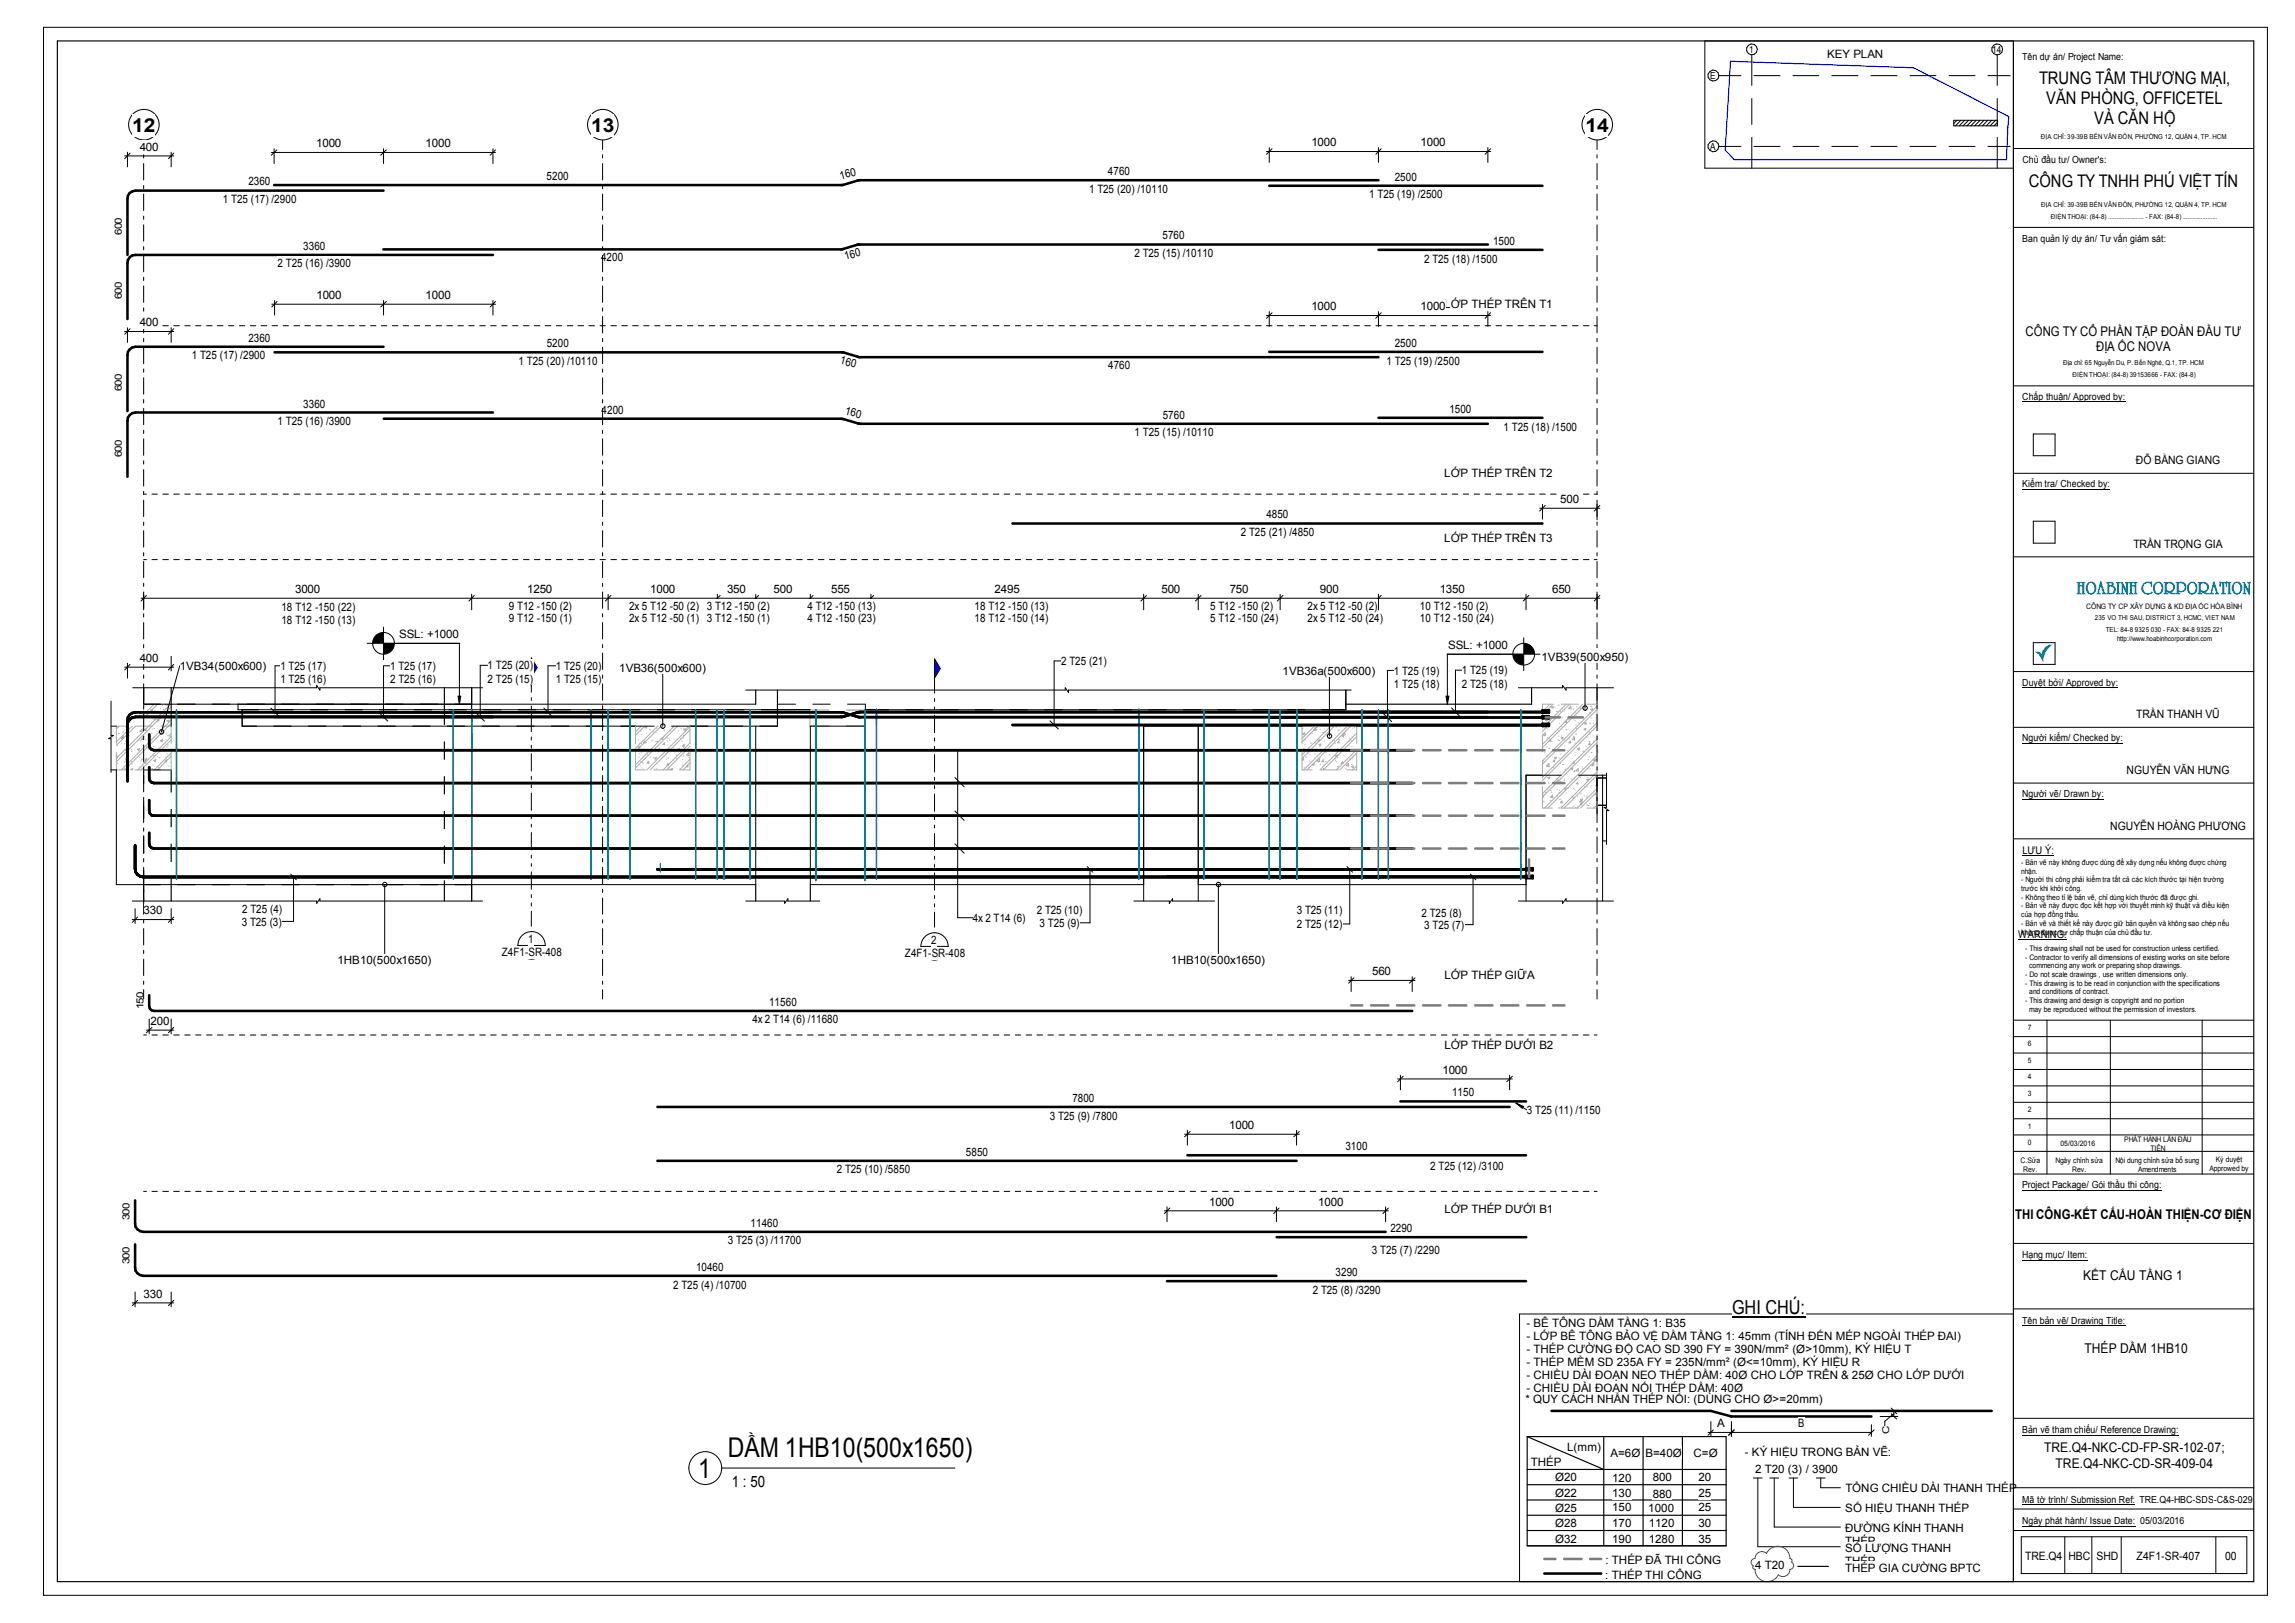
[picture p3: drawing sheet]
<svg xmlns="http://www.w3.org/2000/svg" width="420mm" height="297mm" viewBox="0 0 420 297" stroke-linecap="round" stroke-linejoin="round" font-family="sans-serif">
<defs><g id="words">
<g font-size="5">
<text x="133.2" y="266.6">DẦM 1HB10(500x1650)</text>
<text x="127.8" y="270.4">1</text>
</g>
<g font-size="3.5">
<text x="24.2" y="24.1">12</text>
<text x="108.2" y="24.1">13</text>
<text x="290.2" y="24.1">14</text>
<text x="317" y="240.5">GHI CHÚ:</text>
</g>
<g font-size="3.2">
<text x="373.2" y="15.3">TRUNG TÂM THƯƠNG MẠI,</text>
<text x="374.5" y="19">VĂN PHÒNG, OFFICETEL</text>
<text x="383.2" y="22.6">VÀ CĂN HỘ</text>
<text x="371.3" y="34.2">CÔNG TY TNHH PHÚ VIỆT TÍN</text>
</g>
<text font-size="3.2" fill="#0080ff" x="380.1" y="108.7">HOABINH CORPORATION</text>
<text font-size="2.9" x="133.9" y="272.2">1 : 50</text>
<g font-size="2.5">
<text x="368.8" y="223.1">THI CÔNG-KẾT CẤU-HOÀN THIỆN-CƠ ĐIỆN</text>
<text x="381.2" y="234.1">KẾT CẤU TẦNG 1</text>
<text x="381.4" y="247.6">THÉP DẦM 1HB10</text>
</g>
<g font-size="2.4">
<text x="370.7" y="61.5">CÔNG TY CỔ PHẦN TẬP ĐOÀN ĐẦU TƯ</text>
<text x="383.6" y="64.3">ĐỊA ỐC NOVA</text>
<text x="374.1" y="265.8">TRE.Q4</text>
<text x="376.1" y="268.6">TRE.Q4</text>
<text x="382.1" y="265.8">-</text>
<text x="382.8" y="265.8">NKC</text>
<text x="384.2" y="268.6">-</text>
<text x="384.9" y="268.6">NKC</text>
<text x="387.5" y="265.8">-</text>
<text x="388.2" y="265.8">CD</text>
<text x="389.6" y="268.6">-</text>
<text x="390.3" y="268.6">CD</text>
<text x="391.5" y="265.8">-</text>
<text x="392.2" y="265.8">FP</text>
<text x="393.5" y="268.6">-</text>
<text x="394.3" y="268.6">SR</text>
<text x="395" y="265.8">-</text>
<text x="395.7" y="265.8">SR</text>
<text x="397.4" y="268.6">-</text>
<text x="398.1" y="268.6">409</text>
<text x="398.8" y="265.8">-</text>
<text x="399.6" y="265.8">102</text>
<text x="401.8" y="268.6">-</text>
<text x="402.5" y="268.6">04</text>
<text x="403.3" y="265.8">-</text>
<text x="404" y="265.8">07;</text>
</g>
<g font-size="2.1">
<text x="334.4" y="10.6">KEY PLAN</text>
<text x="25.6" y="27.6">400</text>
<text x="57.9" y="27">1000</text>
<text x="77.9" y="27">1000</text>
<text x="240" y="26.8">1000</text>
<text x="260" y="26.8">1000</text>
<text x="45.5" y="33.9">2360</text>
<text x="100" y="33">5200</text>
<text x="153.9" y="32.9" transform="rotate(-20 153.9 32.9)">160</text>
<text x="199.3" y="35.4">1 T25 (20) /10110</text>
<text x="202.8" y="32">4760</text>
<text x="255.3" y="33.1">2500</text>
<text x="40.8" y="37.1">1 T25 (17) /2900</text>
<text x="250.6" y="36.3">1 T25 (19) /2500</text>
<text x="55.5" y="45.7">3360</text>
<text x="110" y="47.7">4200</text>
<text x="154.8" y="47.6" transform="rotate(-20 154.8 47.6)">160</text>
<text x="207.6" y="47">2 T25 (15) /10110</text>
<text x="212.8" y="43.8">5760</text>
<text x="273.2" y="44.8">1500</text>
<text x="50.8" y="48.8">2 T25 (16) /3900</text>
<text x="260.6" y="48">2 T25 (18) /1500</text>
<text x="25.6" y="59.7">400</text>
<text x="57.9" y="54.7">1000</text>
<text x="77.9" y="54.7">1000</text>
<text x="240" y="56.8">1000</text>
<text x="260" y="56.8">1000LỚP THÉP TRÊN T1</text>
<text x="35.1" y="65.8">1 T25 (17) /2900</text>
<text x="45.5" y="62.6">2360</text>
<text x="100.1" y="63.5">5200</text>
<text x="255.3" y="63.5">2500</text>
<text x="94.9" y="66.8">1 T25 (20) /10110</text>
<text x="153.7" y="66.5" transform="rotate(20 153.7 66.5)">160</text>
<text x="202.8" y="67.5">4760</text>
<text x="253.7" y="66.7">1 T25 (19) /2500</text>
<text x="50.8" y="77.8">1 T25 (16) /3900</text>
<text x="55.5" y="74.6">3360</text>
<text x="110.1" y="75.7">4200</text>
<text x="154.6" y="75.7" transform="rotate(20 154.6 75.7)">160</text>
<text x="212.8" y="76.6">5760</text>
<text x="265.2" y="75.5">1500</text>
<text x="207.6" y="79.9">1 T25 (15) /10110</text>
<text x="275.2" y="78.8">1 T25 (18) /1500</text>
<text x="264.3" y="87.2">LỚP THÉP TRÊN T2</text>
<text x="390.9" y="85">ĐỖ BẰNG GIANG</text>
<text x="231.8" y="94.9">4850</text>
<text x="285.5" y="92">500</text>
<text x="227.1" y="98.1">2 T25 (21) /4850</text>
<text x="264.3" y="99.2">LỚP THÉP TRÊN T3</text>
<text x="390.4" y="100.3">TRẦN TRỌNG GIA</text>
<text x="51.5" y="111.8">18 T12</text>
<text x="54" y="108.5">3000</text>
<text x="57.7" y="111.8">-</text>
<text x="58.3" y="111.8">150 (22)</text>
<text x="93.1" y="111.5">9 T12</text>
<text x="93.1" y="113.9">9 T12</text>
<text x="96.5" y="108.5">1250</text>
<text x="98.3" y="111.5">-</text>
<text x="98.3" y="113.9">-</text>
<text x="98.9" y="111.5">150 (2)</text>
<text x="98.9" y="113.9">150 (1)</text>
<text x="115.1" y="111.5">2x 5 T12 -</text>
<text x="115.1" y="113.9">2x 5 T12 -</text>
<text x="119" y="108.5">1000</text>
<text x="123.2" y="111.5">50 (2)</text>
<text x="123.2" y="113.9">50 (1)</text>
<text x="129.3" y="111.5">3 T12</text>
<text x="129.3" y="113.9">3 T12</text>
<text x="133.1" y="108.5">350</text>
<text x="134.5" y="111.5">-</text>
<text x="134.5" y="113.9">-</text>
<text x="135.1" y="111.5">150 (2)</text>
<text x="135.1" y="113.9">150 (1)</text>
<text x="141.6" y="108.5">500</text>
<text x="147.8" y="111.5">4 T12</text>
<text x="147.8" y="113.9">4 T12</text>
<text x="152.1" y="108.5">555</text>
<text x="152.9" y="111.5">-</text>
<text x="152.9" y="113.9">-</text>
<text x="153.5" y="111.5">150 (13)</text>
<text x="153.5" y="113.9">150 (23)</text>
<text x="178.4" y="113.9">18 T12</text>
<text x="178.4" y="111.5">18 T12</text>
<text x="182" y="108.5">2495</text>
<text x="184.5" y="113.9">-</text>
<text x="184.5" y="111.5">-</text>
<text x="185.1" y="113.9">150 (14)</text>
<text x="185.1" y="111.5">150 (13)</text>
<text x="212.6" y="108.5">500</text>
<text x="221.5" y="111.5">5 T12</text>
<text x="221.5" y="113.9">5 T12</text>
<text x="225" y="108.5">750</text>
<text x="226.6" y="111.5">-</text>
<text x="226.6" y="113.9">-</text>
<text x="227.2" y="113.9">150 (24)</text>
<text x="227.2" y="111.5">150 (2)</text>
<text x="239.3" y="113.9">2x 5 T12 -</text>
<text x="239.3" y="111.5">2x 5 T12 -</text>
<text x="241.5" y="108.5">900</text>
<text x="247.3" y="113.9">50 (24)</text>
<text x="247.4" y="111.5">50 (2)</text>
<text x="259.9" y="113.9">10 T12</text>
<text x="259.9" y="111.5">10 T12</text>
<text x="263.5" y="108.5">1350</text>
<text x="266" y="113.9">-</text>
<text x="266" y="111.5">-</text>
<text x="266.6" y="113.9">150 (24)</text>
<text x="266.6" y="111.5">150 (2)</text>
<text x="284.1" y="108.5">650</text>
<text x="51.5" y="114.2">18 T12</text>
<text x="57.7" y="114.2">-</text>
<text x="58.3" y="114.2">150 (13)</text>
<text x="73" y="116.7">SSL: +1000</text>
<text x="265" y="118.7">SSL: +1000</text>
<text x="25.6" y="121.1">400</text>
<text x="32.9" y="122.6">1VB34(500x600)</text>
<text x="51.3" y="122.6">1 T25 (17)</text>
<text x="51.3" y="125">1 T25 (16)</text>
<text x="71.4" y="125">2 T25 (16)</text>
<text x="71.4" y="122.5">1 T25 (17)</text>
<text x="89.2" y="122.5">1 T25 (20)</text>
<text x="89.2" y="125">2 T25 (15)</text>
<text x="101.7" y="122.5">1 T25 (20)</text>
<text x="101.7" y="125">1 T25 (15)</text>
<text x="113.3" y="122.9">1VB36(500x600)</text>
<text x="194.2" y="121.7">2 T25 (21)</text>
<text x="234.7" y="123.4">1VB36a(500x600)</text>
<text x="255.1" y="125.8">1 T25 (18)</text>
<text x="255.1" y="123.4">1 T25 (19)</text>
<text x="267.5" y="125.8">2 T25 (18)</text>
<text x="267.5" y="123.4">1 T25 (19)</text>
<text x="282.1" y="120.9">1VB39(500x950)</text>
<text x="390.9" y="131.4">TRẦN THANH VŨ</text>
<text x="389.2" y="141.6">NGUYỄN VĂN HƯNG</text>
<text x="386.2" y="151.8">NGUYỄN HOÀNG PHƯƠNG</text>
<text x="26.3" y="167.3">330</text>
<text x="44.3" y="167">2 T25 (4)</text>
<text x="189.7" y="167.2">2 T25 (10)</text>
<text x="237.3" y="167.2">3 T25 (11)</text>
<text x="260.2" y="167.8">2 T25 (8)</text>
<text x="44.2" y="169.4">3 T25 (3)</text>
<text x="96.6" y="172.6">1</text>
<text x="170.4" y="172.8">2</text>
<text x="178" y="168.7">4x 2 T14 (6)</text>
<text x="190.3" y="169.6">3 T25 (9)</text>
<text x="237.3" y="169.8">2 T25 (12)</text>
<text x="260.7" y="170">3 T25 (7)</text>
<text x="61.8" y="176.4">1HB10(500x1650)</text>
<text x="91.8" y="175">Z4F1-</text>
<text x="96.7" y="175">SR-</text>
<text x="99.8" y="175">408</text>
<text x="165.6" y="175.2">Z4F1-</text>
<text x="170.5" y="175.2">SR-</text>
<text x="173.6" y="175.2">408</text>
<text x="214.3" y="176.4">1HB10(500x1650)</text>
<text x="251.1" y="178.5">560</text>
<text x="264.3" y="179.2">LỚP THÉP GIỮA</text>
<text x="140.8" y="184.1">11560</text>
<text x="27.6" y="187.5">200</text>
<text x="137.7" y="187.3">4x 2 T14 (6) /11680</text>
<text x="264" y="196.5">1000</text>
<text x="264.3" y="192">LỚP THÉP DƯỚI B2</text>
<text x="196.2" y="201.6">7800</text>
<text x="265.8" y="200.6">1150</text>
<text x="279.4" y="203.9">3 T25 (11) /1150</text>
<text x="192.1" y="204.9">3 T25 (9) /7800</text>
<text x="225" y="206.6">1000</text>
<text x="153.1" y="214.7">2 T25 (10) /5850</text>
<text x="176.8" y="211.5">5850</text>
<text x="246.2" y="210.5">3100</text>
<text x="261.8" y="214.1">2 T25 (12) /3100</text>
<text x="221.3" y="220.6">1000</text>
<text x="241.3" y="220.6">1000</text>
<text x="264.3" y="222">LỚP THÉP DƯỚI B1</text>
<text x="133.2" y="227.7">3 T25 (3) /11700</text>
<text x="137.4" y="224.5">11460</text>
<text x="254.5" y="225.5">2290</text>
<text x="127.4" y="232.5">10460</text>
<text x="244.4" y="233.6">3290</text>
<text x="251.1" y="229.5">3 T25 (7) /2290</text>
<text x="26.3" y="237.5">330</text>
<text x="123.2" y="235.8">2 T25 (4) /10700</text>
<text x="240.2" y="236.7">2 T25 (8) /3290</text>
<text x="279.3" y="242.9">-</text>
<text x="279.3" y="245.2">-</text>
<text x="280.7" y="242.9">BÊ TÔNG DẦM TẦNG 1: B35</text>
<text x="280.7" y="245.2">LỚP BÊ TÔNG BẢO VỆ DẦM TẦNG 1: 45mm (TÍNH ĐẾN MÉP NGOÀI THÉP ĐAI)</text>
<text x="279.3" y="247.6">-</text>
<text x="279.3" y="250">-</text>
<text x="280.7" y="247.6">THÉP CƯỜNG ĐỘ CAO SD 390 FY = 390N/mm² (Ø&gt;10mm), KÝ HIỆU T</text>
<text x="280.7" y="250">THÉP MỀM SD 235A FY = 235N/mm² (Ø&lt;=10mm), KÝ HIỆU R</text>
<text x="279.2" y="256.8">* QUY CÁCH NHẤN THÉP NỐI: (DÙNG CHO Ø&gt;=20mm)</text>
<text x="279.3" y="252.4">-</text>
<text x="279.3" y="254.8">-</text>
<text x="280.7" y="252.4">CHIỀU DÀI ĐOẠN NEO THÉP DẦM: 40Ø CHO LỚP TRÊN &amp; 25Ø CHO</text>
<text x="280.7" y="254.8">CHIỀU DÀI ĐOẠN NỐI THÉP DẦM: 40Ø</text>
<text x="348.9" y="252.4">LỚP DƯỚI</text>
<text x="314.3" y="261.2">A</text>
<text x="329.1" y="261.2">B</text>
<text x="280.2" y="268.2">THÉP</text>
<text x="286.8" y="265.5">L(mm)</text>
<text x="294.7" y="266.6">A=6Ø</text>
<text x="301.1" y="266.6">B=40Ø</text>
<text x="309.9" y="266.6">C=Ø</text>
<text x="319.3" y="266.5">-</text>
<text x="320.6" y="266.5">KÝ HIỆU TRONG BẢN VẼ:</text>
<text x="321.2" y="269.5">2 T20 (3) / 3900</text>
<text x="284.6" y="271.1">Ø20</text>
<text x="284.6" y="273.9">Ø22</text>
<text x="295" y="271.2">120</text>
<text x="295" y="274">130</text>
<text x="302.4" y="271.1">800</text>
<text x="302.4" y="274.1">880</text>
<text x="310.8" y="271.1">20</text>
<text x="310.8" y="274">25</text>
<text x="337.7" y="273">TỔNG CHIỀU DÀI THANH THÉP</text>
<text x="284.6" y="276.7">Ø25</text>
<text x="284.6" y="279.5">Ø28</text>
<text x="295" y="276.6">150</text>
<text x="295" y="279.4">170</text>
<text x="301.6" y="276.7">1000</text>
<text x="301.7" y="279.5">1120</text>
<text x="310.8" y="276.6">25</text>
<text x="310.8" y="279.4">30</text>
<text x="337.7" y="280.3">ĐƯỜNG KÍNH THANH</text>
<text x="337.7" y="276.6">SỐ HIỆU THANH THÉP</text>
<text x="284.6" y="282.3">Ø32</text>
<text x="293.8" y="286.3">: THÉP ĐÃ THI CÔNG</text>
<text x="295" y="282.4">190</text>
<text x="301.7" y="282.3">1280</text>
<text x="310.8" y="282.3">35</text>
<text x="321.2" y="287.1">4 T20</text>
<text x="337.7" y="282.7">THÉP</text>
<text x="337.7" y="284.1">SỐ LƯỢNG THANH</text>
<text x="337.7" y="286.4">THÉP</text>
<text x="337.7" y="287.7">THÉP GIA CƯỜNG BPTC</text>
<text x="370.6" y="285.5">TRE.Q4</text>
<text x="378.5" y="285.5">HBC</text>
<text x="383.6" y="285.5">SHD</text>
<text x="391" y="285.5">Z4F1</text>
<text x="395.5" y="285.5">-</text>
<text x="396.2" y="285.5">SR</text>
<text x="398.8" y="285.5">-</text>
<text x="399.5" y="285.5">407</text>
<text x="407.2" y="285.5">00</text>
<text x="293.8" y="288.9">: THÉP THI CÔNG</text>
</g>
<g font-size="1.9">
<text x="370.1" y="156.3">LƯU Ý:</text>
<text x="369.3" y="171.7">WARNING:</text>
</g>
<g font-size="1.8">
<text x="320.1" y="9.8">1</text>
<text x="364.6" y="9.8">14</text>
<text x="370.1" y="10.9">Tên dự án/ Project Name:</text>
<text x="313" y="14.5">E</text>
<text x="313" y="27.5">A</text>
<text x="370.1" y="29.8">Chủ đầu tư/ Owner's:</text>
<text x="22.3" y="43" transform="rotate(-90 22.3 43)">600</text>
<text x="370.1" y="44.2">Ban quản lý dự án/ Tư vấn giám sát:</text>
<text x="22.3" y="54.8" transform="rotate(-90 22.3 54.8)">600</text>
<text x="22.3" y="71.6" transform="rotate(-90 22.3 71.6)">600</text>
<text x="370.1" y="73.2">Chấp thuận/ Approved by:</text>
<text x="22.3" y="83.6" transform="rotate(-90 22.3 83.6)">600</text>
<text x="370.1" y="89.2">Kiểm tra/ Checked by:</text>
<text x="370.1" y="125.5">Duyệt bởi/ Approved by:</text>
<text x="370.1" y="135.7">Người kiểm/ Checked by:</text>
<text x="370.1" y="145.9">Người vẽ/ Drawn by:</text>
<text x="26.3" y="184.7" transform="rotate(-90 26.3 184.7)">150</text>
<text x="370.1" y="217.4">Project Package/ Gói thầu thi công:</text>
<text x="23.7" y="223.3" transform="rotate(-90 23.7 223.3)">300</text>
<text x="23.7" y="231.3" transform="rotate(-90 23.7 231.3)">300</text>
<text x="370.1" y="230.3">Hạng mục/ Item:</text>
<text x="370.1" y="242.3">Tên bản vẽ/ Drawing Title:</text>
<text x="370.1" y="262.3">Bản vẽ tham chiếu/ Reference Drawing:</text>
<text x="370.1" y="275">Mã tờ trình/ Submission Ref: TRE.Q4-</text>
<text x="397.9" y="275.1">HBC-</text>
<text x="401.8" y="275.1">SDS-</text>
<text x="405.7" y="275.1">C&amp;S-</text>
<text x="409.6" y="275.1">029</text>
<text x="370.1" y="278.9">Ngày phát hành/ Issue Date:</text>
<text x="391.7" y="278.9">05/03/2016</text>
</g>
<text font-size="1.7" x="345.7" y="262.3" transform="rotate(-90 345.7 262.3)">C</text>
<g font-size="1.4">
<text x="381.8" y="111.4">CÔNG TY CP XÂY DỰNG &amp; KD ĐỊA ỐC HÒA BÌNH</text>
<text x="369.9" y="158.3">- Bản vẽ này không được dùng để xây dựng nếu không được chứng</text>
<text x="369.9" y="159.9">nhận.</text>
<text x="369.9" y="161.5">- Người thi công phải kiểm tra tất cả các kích thước tại hiện trường</text>
<text x="369.9" y="163.1">trước khi khởi công.</text>
<text x="369.9" y="164.7">- Không theo tỉ lệ bản vẽ, chỉ dùng kích thước đã được ghi.</text>
<text x="369.9" y="166.2">- Bản vẽ này được đọc kết hợp với thuyết minh kỹ thuật và điều kiện</text>
<text x="369.9" y="167.8">của hợp đồng thầu.</text>
<text x="369.9" y="169.4">- Bản vẽ và thiết kế này được giữ bản quyền và không sao chép nếu</text>
<text x="369.9" y="171">không được sự chấp thuận của chủ đầu tư.</text>
<text x="370.6" y="174">- This drawing shall not be used for construction unless certified.</text>
<text x="370.6" y="175.6">- Contractor to verify all dimensions of existing works on site before</text>
<text x="370.6" y="178.8">- Do not scale drawings , use written dimensions only.</text>
<text x="371.4" y="177.2">commencing any work or preparing shop drawings.</text>
<text x="370.6" y="180.4">- This drawing is to be read in conjunction with the specifications</text>
<text x="370.6" y="183.5">- This drawing and design is copyright and no portion</text>
<text x="371.4" y="182">and conditions of contract.</text>
<text x="371.4" y="185.2">may be reproduced without the permission of investors.</text>
<text x="371.1" y="191.5">6</text>
<text x="371.1" y="188.5">7</text>
<text x="371.1" y="194.5">5</text>
<text x="371.1" y="197.5">4</text>
<text x="371.1" y="203.5">2</text>
<text x="371.1" y="200.5">3</text>
<text x="371.1" y="209.6">0</text>
<text x="371.1" y="206.6">1</text>
<text x="377.1" y="209.7">05/03/2016</text>
<text x="388.7" y="209">PHÁT HÀNH LẦN ĐẦU</text>
<text x="369.8" y="212.8">C.Sửa</text>
<text x="370.2" y="214.4">Rev.</text>
<text x="376.2" y="212.8">Ngày chỉnh sửa</text>
<text x="379.2" y="214.4">Rev.</text>
<text x="387.1" y="212.8">Nội dung chỉnh sửa bổ sung</text>
<text x="391.3" y="214.4">Amendments</text>
<text x="393.6" y="210.6">TIÊN</text>
<text x="404.4" y="214.2">Approwed by</text>
<text x="405.5" y="212.6">Ký duyệt</text>
</g>
<g font-size="1.2">
<text x="373.5" y="25.4">ĐỊA CHỈ: 39-39B BẾN VÂN ĐỒN, PHƯỜNG 12, QUẬN 4, TP. HCM</text>
<text x="373.5" y="37.8">ĐỊA CHỈ: 39-39B BẾN VÂN ĐỒN, PHƯỜNG 12, QUẬN 4, TP. HCM</text>
<text x="375.3" y="40">ĐIỆN THOẠI: (84-8) ...................... - FAX: (84-8) .....................</text>
<text x="377.6" y="66.7">Địa chỉ: 65 Nguyễn Du, P. Bến Nghé, Q.1, TP. HCM</text>
<text x="379.3" y="69">ĐIỆN THOẠI: (84-8) 39153666 - FAX: (84-8)</text>
<text x="383.4" y="113.5">235 VO THI SAU, DISTRICT 3, HCMC, VIET NAM</text>
<text x="385.4" y="115.6">TEL: 84-8 9325 030 - FAX: 84-8 9325 221</text>
<text x="387.4" y="117.3">http://www.hoabinhcorporation.com</text>
</g>
</g></defs>
<g fill="none" stroke="#000" stroke-width=".18">
<path d="M312 7.5h56.5v23.3h-56.5zM314.6 13.8h4M320.6 10v5.6M320.6 18v4.8M321 13.8h4.8M328.1 13.8h4.8M335.2 13.8h4.8M342.4 13.8h4.8M349.5 13.8h4.8M356.7 13.8h4.7M363.8 13.8h4.1M365.5 10v5.6"/>
<path d="M365.5 18v4.8M314.6 26.8h4M320.6 25.1v5.7M321 26.8h4.8M328.1 26.8h4.8M335.2 26.8h4.8M342.4 26.8h4.8M349.5 26.8h4.8M356.7 26.8h4.7M363.8 26.8h4.1M365.5 25.1v5.7M278.1 240.5h90.4v48.9h-90.4z"/>
<path d="M320.9 270.5h1.6M321.7 270.5v12.5h15.1M323.9 270.5h1.6M324.7 270.5v8.9h12.1M327.4 270.5h1.6M328.2 270.5v5.3h8.6M332.4 270.5h1.6M333.2 270.5v1.7h3.6"/>
<circle cx="313.6" cy="13.8" r="1"/>
<circle cx="320.6" cy="9" r=".99"/>
<circle cx="365.5" cy="9" r="1.01"/>
<circle cx="313.6" cy="26.8" r="1"/>
</g>
<path d="M316.7 11.2l33.5 1.2 17.4 8.9-.4 7.9h-49.8l-1.7-1.7z" fill="none" stroke="#00f" stroke-width=".21"/>
<path d="M283.9 258.2h29.2l3.8 1h25.6M316.9 258.2h47.6M282.6 288h10.4" fill="none" stroke="#000" stroke-width=".47"/>
<path d="M279.5 262.9h36.4v20h-36.4zM279.5 268.9h36.4M279.5 271.7h36.4M279.5 262.9l14 6M279.5 274.5h36.4M279.5 277.3h36.4M293.5 262.9v20M300.7 262.9v20M307.9 262.9v20M279.5 280.1h36.4M329 286.6h5.6" fill="none" stroke="#000" stroke-width=".21"/>
<path d="M282.6 285.3h2M286.3 285.3h3.1M291 285.3h2" fill="none" stroke="#808080" stroke-width=".47"/>
<g fill="#fff">
<path d="M21.3 132.9h10v8h-10z"/>
<path d="M26.3 128.9h5v4h-5z"/>
<path d="M116.3 132.9h10v8h-10z"/>
<path d="M238.3 132.9h10v8h-10z"/>
<path d="M282.3 128.9h10v19h-10z"/>
</g>
<g fill="none" stroke="#aaa" stroke-width=".18">
<path d="M21.3 138.3h.1M21.3 138.6h.1M21.3 137.7v3.2h1.8M21.4 136.5h.1M21.5 139.7h.1M21.7 134.2h.1M21.8 132.9l-.5 .5M22.2 135.1l.3-.1-.1 .3zM22.2 136h.1M22.4 133.9h.1M22.6 134.7v.3h-.3zM22.8 139.5h.1"/>
<path d="M22.8 136.1h.1M22.9 139h.1M22.9 137.4h.1M23 135.7h.1M23 139.4h.1M23 133.1h.1M23.1 134h.1M23.1 139.1h.1M23.1 132.9h-1.8v3.2M23.2 138.4l.1 .3h-.3zM23.5 134.6h.1M23.5 134h.1"/>
<path d="M24 139.3h.1M24 137.2h.1M24.1 136.6h.1M24.1 137.5h.1M24.2 139.8h.1M24.2 132.9l-2.9 2.9M24.7 132.9h3.2M24.8 132.9l-3.5 3.5M25.1 134.1h.1M25.1 137.2l.4-.2-.1 .3zM25.3 137.4h.1M25.4 135.6h.1"/>
<path d="M25.5 138.6h.1M25.5 137h.1M25.6 135.3h.1M25.7 133.6v.1M25.7 135.6h.1M25.8 139.3h.1M25.9 135.3l.3-.3v.3zM25.9 139.1h.1M26 138.9h.1M26 133.4v.5h-.4zM26.2 134.7h.1M26.2 139.5l.4-.4 .1 .5z"/>
<path d="M26.3 128.9v4M26.4 133.5l.3-.1-.1 .3zM26.6 135.4h.1M26.7 133.6h.1M26.8 136.7h.1M26.8 138.7l.1 .4-.3-.1zM26.8 140h.1M26.9 136.7h.1M27 130.3h.1M27.1 128.9v.1M27.2 137.1h.1M27.6 129.9l.3-.1v.3z"/>
<path d="M27.8 134.2h.1M27.9 133.4h.1M28 140h.1M28 131.6h.1M28.1 138.3h.1M28.1 129.6l.1 .1M28.2 139.2l.3-.2-.1 .4zM28.2 136.6l-.1 .1M28.2 128.9l-1.9 1.9M28.2 133.3h.1M28.3 131.6v.1M28.4 130h.1"/>
<path d="M28.4 139.4h.1M28.5 135.1h.1M28.7 135.1h.1M28.7 131.6h.1M28.8 134.8v.1M28.8 138.4h.1M28.8 128.9l-2.5 2.5M28.9 132.1h.1M29 131.5l.1 .4-.3-.1zM29.1 138.6h.1M29.3 131.4h.1M29.3 129.6h.1"/>
<path d="M29.4 135.6l.3-.2-.1 .3zM29.4 136.8h.1M29.5 132.9h1.8v3.2M29.7 135.3l.1 .3h-.3zM29.7 129.1h.1M29.8 136.2h.1M29.9 133.1l-.1 .1M29.9 129.8v.1M30.4 138.5h-.1M30.4 128.9l-.1 .1h.4v-.1M30.4 136.7h.1M30.4 139.1l.1 .3h-.3z"/>
<path d="M30.4 134.3h.1M30.5 139.6v.1M30.6 131.9l.3-.1-.1 .3zM30.6 129.5h.1M30.6 138h.1M30.6 136.3h.1M30.7 134.6v.1M30.8 133h.1M30.8 129.8h.1M30.8 131.3h.1M30.9 129.7h.1M31.1 139.5h.1"/>
<path d="M31.2 131.2h.1M31.2 128.9l-9.8 9.9-.1-.5M31.3 134.3l-.4 .4h.4M31.3 131.8l-9.1 9.1M31.3 129.4l-10 10M31.3 132.4l-8.5 8.5M31.3 135.4l-5.5 5.5M31.3 138.4l-2.5 2.5M31.3 134.8l-6.1 6.1M31.3 137.8l-3.1 3.1M31.3 137.7v3.2h-1.8M116.3 132.9v3.2"/>
<path d="M116.3 137.7v3.2h1.8M116.8 136.7l.3-.1v.3zM116.8 135.3h.1M116.9 138.6h.1M117 137.9h.1M117 136.1h.1M117.3 139.4h.1M117.3 133.8v.1M117.3 137.7v.1M117.3 132.9l-1 1M117.4 134.4h.1M117.4 136.1h.1"/>
<path d="M117.6 139.6h.1M118 135.6l.1 .3h-.3zM118 132.9l-1.7 1.6M118 133.1l.4-.1-.1 .3zM118.3 135.9h.1M118.3 134.1h.1M118.5 138h.1M118.7 139.4v.3h-.3zM118.9 137.6h.1M118.9 133.5h.1M119 138.6h.1M119.2 135.6h.1"/>
<path d="M119.5 135.5h.1M119.5 138.7h.1M119.6 133.9h.1M119.8 138.7l.3-.1-.1 .3zM119.8 139v.1M119.9 137.4h.1M120 135.7h.1M120.1 134l-.1 .1M120.2 135.7h.1M120.2 139.7h.1M120.2 133.3h.1M120.3 137.3l.4-.4v.5z"/>
<path d="M120.4 132.9l-4.1 4M120.5 132.9h.1M120.7 139.2h.1M121 135.1l.4-.1-.2 .3zM121 132.9l-4.7 4.6M121.2 138.1h.1M121.5 133.7h.1M121.5 133.6h.1M121.6 135.9v.3h-.3zM121.9 138v.1M122 139h.1M122 137.2h.1"/>
<path d="M122.1 135.1h.1M122.1 135.6h.1M122.2 138.8h.1M122.3 139.7v.3h-.3zM122.3 138.7h.1M122.4 137.1h.1M122.5 135.4h.1M122.6 133.7h.1M123.1 139.1h.1M123.1 133l.1 .1M123.3 137h.1M123.3 135.3h.1"/>
<path d="M123.4 132.9l-7.1 7.1M123.8 138.8h.1M123.8 138.2l.1 .1M124 137.1l.3-.1-.1 .3zM124 132.9l-7.7 7.6M124.2 133.7h.1M124.6 135.1h.1M124.6 133.3h.1M124.8 135.7h.1M124.8 137.5v.1M124.9 138.9h.1M124.9 140h.1"/>
<path d="M125 138.3h.1M125 136.7h.1M125.1 134.6h.1M125.1 135h.1M125.2 136.2v.4l-.3-.1zM125.2 133.5l.4-.2-.2 .4zM125.2 133.3l-.1 .1M125.2 136.8h.1M125.8 133.1h.1M125.9 140v.3h-.3zM125.9 133.1h.1M126 137.8l.1 .5-.5-.1z"/>
<path d="M126 138.6l.1 .1M126.3 133.6l-7.3 7.3M126.3 136.6l-4.3 4.3M126.3 139.6l-1.3 1.3M126.3 133l-7.9 7.9M126.3 136l-4.9 4.9M126.3 138.9l-1.9 2M126.3 137.7v3.2h-1.8M126.3 132.9v3.2M238.3 133.3h.1M238.3 137.7v3.2h1.8M238.4 134.3l.4-.1-.2 .3z"/>
<path d="M238.5 137h.1M238.5 138.8l.1 .3h-.3zM238.7 134v.1M238.8 136.2h.1M238.8 134.4h.1M238.9 135.3h.1M239 138.6h.1M239.4 138h.1M239.7 138.1h.1M239.7 139.3h.1M239.7 137.6h.1M239.8 136h.1"/>
<path d="M239.9 134.3h.1M240.1 132.9h-1.8v3.2M240.2 139.9l.3-.1-.1 .3zM240.2 134.2l-.1 .1M240.5 132.9l-2.2 2.2M240.6 138h.1M240.7 136h.1M240.7 133.2l.1 .4h-.4zM240.9 133.4l.1 .1M241 139.3l.4-.4 .1 .5zM241.2 135.6l.2-.3 .1 .3zM241.2 132.9l-2.9 2.9"/>
<path d="M241.3 139.5h-.1M241.4 136.3l.3-.2-.1 .3zM241.4 136.5h.1M241.6 135.4h.1M241.6 133.5v.1M241.6 139.9h.1M241.6 138.6v.1M241.7 132.9h3.2M242 134h.1M242.1 139.1l.1 .3h-.3zM242.2 138.9h.1M242.3 137.3h.1"/>
<path d="M242.4 135.6h.1M242.4 133.9h.1M242.5 139.4h.1M242.5 137.5h.1M242.6 137.6h.1M243.2 138.1h.1M243.5 132.9l-5.2 5.2M243.6 133.6h.1M243.8 137.4h.1M243.8 135.6h.1M244.2 132.9l-5.9 5.9M244.2 135.6h.1"/>
<path d="M244.3 138.8h.1M244.3 136v.1M244.3 139.1h.1M244.3 138.3l.4-.1-.1 .3zM244.5 139.4h.1M244.5 133.1h.1M244.8 136.9h.1M244.8 138.6h.1M244.9 135.3h.1M245 133.6h-.1M245 135.6l.1 .3h-.3zM245.1 135.4h.1"/>
<path d="M245.2 133.6h.1M245.2 133h.1M245.5 137.1v.1M245.6 134.7l.3-.2-.1 .3zM245.7 137.1h.1M245.7 139.4v.3h-.3zM245.7 134.4l.4-.4 .1 .5zM245.9 138.2h.1M246.3 133.7h.1M246.4 133.4h.1M246.5 132.9h1.8v3.2M246.5 132.9l-7.9 8"/>
<path d="M246.8 139.7v.5l-.4-.1zM246.9 135.6v.1M247 138.9h.1M247 135.2h.1M247.2 132.9l-8 8M247.2 135.5l.1 .1M247.3 139.9h.1M247.4 138.2v.1M247.4 136.6h.1M247.4 138.9h.1M247.5 134.9h.1M247.5 138.7h.1"/>
<path d="M247.6 133.2v.1M247.9 133.1h.1M248.3 134.8l-6.1 6.1M248.3 137.8l-3.1 3.1M248.3 134.2l-6.7 6.7M248.3 137.2l-3.7 3.7M248.3 137.7v3.2h-1.8M282.3 139.1v3.2M282.3 134.4v3.2M282.4 134.5l.4-.4v.5zM282.4 132.8v.1M282.4 139.2h.1"/>
<path d="M282.6 134.6h.1M282.6 139.4h.1M282.7 133.1l.4-.2-.1 .3zM282.7 137.6v.1M282.9 130h.1M282.9 130.4h.1M283 138.4h.1M283.1 131.6v.3h-.3zM283.1 136.7h.1M283.2 135h.1M283.2 133.4h.1M283.3 139.8h.1"/>
<path d="M283.3 131.7h.1M283.3 130h.1M283.4 136.9h.1M283.4 130.6h.1M283.5 132.1v.1M283.5 132h.1M283.6 135.3h.1M283.6 128.9l-1.3 1.3M283.8 135.3v.3h-.3M283.9 129.4l.4-.1-.1 .3zM284 137.5h.1M284 135.7h.1"/>
<path d="M284.1 128.9h-1.8v3.9M284.2 137.2h.1M284.2 128.9l-1.9 1.9M284.4 139.1l.1 .3h-.3zM284.5 138.7l.3-.1-.1 .3zM284.5 139.2h.1M284.5 129.5h.1M284.8 130.2h.1M285.1 135.3l.1 .1M285.2 129h.1M285.2 134.7h.1M285.3 135.5h.1"/>
<path d="M285.3 133.7h.1M285.3 132.4h.1M285.3 138.7h.1M285.6 139.7h.1M285.6 130.1v.1M285.6 138h.1M285.7 135l.3-.1v.3zM285.7 136.3v.1M285.7 128.9h3.2M285.8 133h.1M285.8 134.7h-.1M285.8 137.2h.1"/>
<path d="M285.9 131.3v.1M286 139.9h.1M286 129.7h-.1M286.2 132.1l.1 .1M286.3 135.4h.1M286.3 130.1h.1M286.3 136.4v.1M286.6 133.5h.1M286.6 131.9l.1 .3h-.3zM286.6 131.7h.1M286.6 128.9l-4.3 4.3M286.9 131.4l.4-.1-.2 .3z"/>
<path d="M286.9 137.3v.1M287.1 129.6l.3-.4 .1 .5zM287.1 135.3h.1M287.2 129.6h.1M287.2 128.9l-4.9 4.9M287.4 135.6v.3h-.3zM287.7 138.8h.1M287.9 131.6h.1M287.9 134.8h.1M288 129.8h.1M288 139.4l.1 .3h-.3zM288 134.8l.1 .1"/>
<path d="M288.1 139.3h.1M288.1 134.9l.1 .5-.5-.1zM288.2 137.6v.1M288.2 131.9h.1M288.2 130.3h.1M288.2 138.2h.1M288.3 136h-.1M288.3 134.3h.1M288.4 132.6v.1M288.5 131h-.1M288.5 129.3h.1M288.5 133.3h.1"/>
<path d="M288.6 140h.1M288.7 137.1l.4-.2-.2 .3zM288.9 132.2h.1M289 138.6h-.1M289 135.5h.1M289 136.8h.1M289.2 129.6h.1M289.3 129.6h.1M289.3 135.9v.1M289.6 137.5h.1M289.6 128.9l-7.3 7.3M289.8 131.3h.1"/>
<path d="M289.9 129.7h.1M289.9 133.4l.3-.1v.3zM290 132.5l.2-.3 .1 .3zM290.2 128.9l-7.9 7.9M290.2 136.7h.1M290.3 134.8h.1M290.4 128.9h1.9v3.9M290.6 134.9h.1M290.7 137.3h.1M290.7 139h.1M290.8 135.7h.1M290.8 138.4h.1"/>
<path d="M290.9 134h-.1M290.9 132.3h.1M290.9 135.9l.1 .4-.3-.1zM290.9 130.4h.1M291 130.7h.1M291 134.3v.1M291 129h.1M291.1 129.3h.1M291.1 129.8l.4-.1-.1 .3zM291.2 137.7h.1M291.2 131.4h.1M291.5 134.7h.1"/>
<path d="M291.5 132.4h.1M291.6 135.6h.1M291.6 132.9h.1M291.6 139.7l.1 .3h-.3zM291.7 139.1l.3-.2-.1 .3zM292.1 136.4h.1M292.1 135.4l.1 .1M292.2 129.1h.1M292.3 137.6h.1M292.3 135.8l-10 10h.1l-.1 .3M292.3 129.8l-10 10M292.3 132.8l-10 10"/>
<path d="M292.3 138.9l-9 9M292.3 129.2l-10 10M292.3 132.2l-10 10M292.3 135.3l-10 9.9M292.3 138.3l-9.6 9.6M292.3 134.4v3.2M292.3 139.1v3.2M22.9 140.7h-.1M24.3 140.7l-.3 .1 .1 .1M24.3 140.6l-.1 .3M24.7 140.9h3.2M25.4 140.3h.1"/>
<path d="M27.8 140.6h.1M29 140.5h.1M29.5 140v.1M30.9 140.2h.1M31.3 140.8l-.1 .1M117.3 140.2h.1M117.5 140.5h.1M119.7 140.9h3.2M119.8 140.7h.1M120.2 140.7h.1M122.3 140.4h.1M122.5 140.8h.1"/>
<path d="M122.9 140.8h.1M122.9 140.9l-.1-.1 .3-.2-.1 .3M125.7 140.3h.1M238.7 140.4h.1M239.6 140.5h.1M241.7 140.9h3.2M242.2 140.6l.1 .1M244.7 140.3h.1M244.9 140.8h.1M246.3 140.6l-.1 .1M247.4 140.3l.3-.1-.1 .3zM247.4 140.5h.1"/>
<path d="M247.6 140.8v.1M248.3 140.8l-.1 .1M248.3 140.2l-.7 .7M282.3 146.4v.2M282.3 143.9v4h1.8M282.4 145.5v.1M282.4 145.5h.1M282.4 146.7h.1M282.7 146.7h.1M282.8 145h.1M282.8 143.4h.1M283 140h.1"/>
<path d="M283 141.7h-.1M283 147.5v.1M283 140.2l.5-.4v.5zM283.2 141.2h.1M283.3 142.3l.3-.1-.1 .3zM283.4 143.3h.1M283.7 146.5h.1M283.8 144.7h.1M284 145h.1M284.1 145.5l.1 .5-.5-.1zM284.3 140.5h.1M284.9 142.5h.1"/>
<path d="M285 144.5h.1M285 145.7h.1M285.1 142.7h.1M285.1 141.7h.1M285.2 142.8v.4l-.3-.1zM285.2 147.9h.2M285.3 145h.1M285.4 144.7h.1M285.4 146.3h-.1M285.5 143h.1M285.5 141.3v.1M285.6 146.3h.1"/>
<path d="M285.7 147.7h.1M285.7 147.9h3.2M285.8 146.6l.1 .3h-.3zM286.3 144.3l.3-.1-.1 .3zM286.3 142.6h.1M286.3 142.8h.1M286.4 140.8h.1M286.6 145.1h.1M286.9 144.3h.1M287 140.6h.1M287.4 147.8h.1M287.5 140.7l.3-.2-.1 .4z"/>
<path d="M287.6 140.6h.1M287.6 142.5l.1 .1M287.7 145.8h.1M287.9 147.6l-.1 .1M287.9 146h.1M288 144.3h.1M288 141.2h.1M288 142.6v.1M288 147.5h.1M288.1 141h.1M288.2 142.3h.1M288.2 144.5h.1"/>
<path d="M288.3 147.7v.1M288.7 147.7h.1M288.7 143.2l.1 .3-.3-.1zM288.7 145.8h.1M288.8 140.6v.5h-.4zM289.1 146.7l.3-.4 .1 .5zM289.2 147.2l.2-.3 .1 .3zM289.2 146.3l.4-.1-.1 .3zM289.2 142.3h.1M289.3 145.2h.1M289.5 140.3h.1M289.6 140.7h.1"/>
<path d="M290 145.7h.1M290 143.9h.1M290.3 142.7h.1M290.4 147.3h.1M290.4 145.9h.1M290.4 142.7l.4-.1-.1 .3zM290.4 145.6v.1M290.5 144h.1M290.5 142.3h.1M290.6 147.4h.1M290.6 140.6v.1M290.9 147h.1"/>
<path d="M291 140.7h.1M291.1 144l.1 .1M291.3 140.1h.1M291.3 143.7h.1M291.3 141.9h.1M291.9 145.4h.1M292 145.3h.1M292.1 141.8h.1M292.3 143.5l-.2 .3h.2M292.3 141.9l-6 6M292.3 144.9l-3 3M292.3 141.3l-6.6 6.6"/>
<path d="M292.3 144.3l-3.6 3.6M292.3 147.3l-.6 .6M292.3 143.9v4h-1.9"/>
</g>
<g fill="none" stroke="#000" stroke-width=".21">
<path d="M26.3 125.9v3h3M31.3 125.9v3M32.5 128.9h3.2M38.9 128.9h3.1M45.2 128.9h3.2M47.3 129.9h-3v3h2.6M50.1 132.9h3.2M50.5 129.9h3.1M51.6 128.9h3.1M56.5 132.9h3.1M56.8 129.9h3.2M57.9 128.9h3.1"/>
<path d="M62.8 132.9h3.2M63.2 129.9h3.1M64.2 128.9h3.2M69.2 132.9h3.1M69.5 129.9h3.1M70.6 128.9h3.1M75.5 132.9h3.2M75.8 129.9h3.2M76.9 128.9h3.2M81.3 125.9v6.7M81.3 135.8v3.1M81.9 132.9h3.1"/>
<path d="M82.2 129.9h3.1M83.3 128.9h3M86.3 125.9v5.2M86.3 134.2v3.2M88.2 132.9h3.2M88.5 129.9h3.2M94.6 132.9h3.1M94.9 129.9h3.1M100.9 132.9h3.2M101.2 129.9h3.2M107.3 132.9h3.1M107.6 129.9h3.1"/>
<path d="M113.6 132.9h2.7M113.9 129.9h3.2M120.3 129.9h3.1M126.3 132.9h3.2M126.6 129.9h3.2M132.7 132.9h3.2M133 129.9h3.1M139.3 129.9h12.4M142.3 126.3v6.6h-3.2M148.3 129.9v3h3.4M154.9 129.9h7.7M158.3 129.9v3h-3.4"/>
<path d="M165.8 129.9h3.2M172.1 129.9h3.2M178.5 129.9h3.2M184.8 129.9h3.2M191.2 129.9h3.2M197.5 129.9h3.2M203.9 129.9h3.2M210.2 129.9h3.2M216.6 129.9h3.2M222.9 129.9h3.2M229.3 129.9h3.2M235.6 129.9h3.2"/>
<path d="M246.3 126.3v3.6h-4.3M26.3 143.4v-2.5h5v4M26.3 146.6v3.2M26.3 153v3.1M26.3 159.3v5.6M31.3 148.1v3.2M31.3 154.5v3.1M81.3 142.1v3.2M81.3 148.5v3.1M81.3 154.8v3.2M86.3 140.6v3.2M86.3 146.9v3.2"/>
<path d="M86.3 153.3v3.2M86.3 159.6v5.3M294 142.4h-1.7v5h1.7M26.3 161.9h3M31.3 160.8v4.1M32.5 161.9h3.2M38.9 161.9h3.1M45.2 161.9h3.2M51.6 161.9h3.1M57.9 161.9h3.1M64.2 161.9h3.2M70.6 161.9h3.1"/>
<path d="M76.9 161.9h3.2M81.3 161.2v3.7M83.3 161.9h3"/>
</g>
<g fill="none" stroke="#000" stroke-width=".18">
<path d="M20.3 132.9h1M26.3 125.9v3h112M31.3 128.9v4M43.6 128.9v1h104.7M44.3 129.9v3h75.4M86.3 125.9v3M138.3 132.9v29h-117v-21h-1M142.3 128.9h3.3M142.3 126.3v6.6h-19.4M148.8 128.9h3.1M155.1 128.9h3.3v4M219.3 132.9v32"/>
<path d="M238.3 132.9h-29v32M246.3 126.3v3.6h-88v3h-10v29h61M248.3 132.9h34M292.3 125.9v3M285.7 141.9h-6.4v23M288.9 141.9h5.1M292.3 147.9v1M293.3 141.9v23M293.3 153.9h.7M294 142.4h-1.7v5h1.7M26.3 161.9v3M86.3 161.9v3"/>
<path d="M219.3 161.9h60"/>
</g>
<path d="M148.3 129.9h10v3h-10z" fill="none" stroke="#fff" stroke-width=".18"/>
<g fill="#008080">
<path d="M208.3 130.8h.2v.2h-.2z"/>
<path d="M160.3 130.8h.2v.2h-.2z"/>
<path d="M208.3 129.8h.2v.2h-.2z"/>
<path d="M160.3 129.8h.2v.2h-.2z"/>
<path d="M82.8 130.8h.3v.2h-.3z"/>
<path d="M32.2 130.8h.2v.2h-.2z"/>
<path d="M158.2 130.8h.2v.2h-.2z"/>
<path d="M149.2 130.8h.2v.2h-.2z"/>
</g>
<g fill="none" stroke="#008080" stroke-width=".21">
<path d="M32.2 130.9l.1-.1 .1 .1-.1 .1zM32.3 129.9v31M83 129.9v31M83 130.8l.1 .1-.1 .1-.2-.1zM86.3 129.9v31M108.2 129.9v31M111.3 129.9v31M115.3 129.9v31M127.3 129.9v31M131.3 129.9v31M132.5 129.9v31M137.3 129.9v31"/>
<path d="M149.3 129.9v31.3M149.3 130.8v.2l-.1-.1zM158.3 129.9v31.3M158.3 130.8l.1 .1-.1 .1-.1-.1zM160.4 129.9v31M160.4 130.8l.1 .1-.1 .1zM160.4 129.8l.1 .1-.1 .1zM208.4 129.9v31M208.4 130.8l.1 .1-.1 .1zM208.4 129.8l.1 .1-.1 .1zM220.3 129.9v31M232.3 129.9v31"/>
<path d="M234.3 129.9v31M237.3 129.9v31M249.3 129.9v31M252.3 129.9v31M254.1 129.9v31M278.3 129.9v31M120.9 158.1v1.5"/>
</g>
<path d="M27.3 134.4v2l.1 .5 .3 .3 .5 .1h230.2M185.3 132.7h97M232.3 131.3h50M252.3 131.3h30M272.3 131.2h-115.1l-3-.9h-129.4a1.45 1.45 0 0 0-1.5 1.5v11.2M282.3 130.3h-125l-3.2 .9h-129.3a1.52 1.52 0 0 0-1.5 1.5M24.7 154.7v4.3a1.52 1.52 0 0 0 1.5 1.5h253.1M27.3 140.4v2.1l.1 .4 .3 .3 .5 .1h230.2M27.3 146.4v2l.1 .4 .3 .4 .5 .1h230.2M27.3 152.4v2l.1 .5 .3 .3 .5 .1h230.2M120.3 159.1h159M213.6 160.4h65.7" fill="none" stroke="#000" stroke-width=".47"/>
<g fill="#fff">
<path d="M273.3 42.9h4v2.4h-4z"/>
<path d="M255.3 31.1h4v2.4h-4z"/>
<path d="M55.5 43.8h4.1v2.3h-4.1z"/>
<path d="M20.4 51.7h2.4v3.1h-2.4z"/>
<path d="M45.5 32h4v2.4h-4z"/>
<path d="M20.4 40h2.4v3h-2.4z"/>
<path d="M137.4 222.5h5.1v2.4h-5.1z"/>
<path d="M21.8 220.3h2.4v3h-2.4z"/>
<path d="M127.4 230.6h5.1v2.4h-5.1z"/>
<path d="M21.8 228.3h2.4v3.1h-2.4z"/>
<path d="M254.5 223.6h4v2.3h-4z"/>
<path d="M244.4 231.6h4.1v2.4h-4.1z"/>
<path d="M212.8 41.9h4v2.3h-4z"/>
<path d="M154.2 45.8l2.9-.9 .7 2.3-2.9 .9z"/>
<path d="M110 45.8h4.1v2.4h-4.1z"/>
<path d="M202.8 30.1h4v2.4h-4z"/>
<path d="M153.3 31.1l2.9-.9 .7 2.3-2.9 .9z"/>
<path d="M100 31h4.1v2.4h-4.1z"/>
<path d="M255.3 61.5h4v2.4h-4z"/>
<path d="M202.8 65.5h4.1v2.4h-4.1z"/>
<path d="M154.2 64.6l2.9 .9-.7 2.3-2.9-.9z"/>
<path d="M100.1 61.6h4v2.4h-4z"/>
<path d="M45.5 60.6h4v2.4h-4z"/>
<path d="M20.4 68.6h2.4v3h-2.4z"/>
<path d="M55.5 72.6h4.1v2.4h-4.1z"/>
<path d="M20.4 80.6h2.4v3.1h-2.4z"/>
<path d="M265.3 73.6h4v2.3h-4z"/>
<path d="M212.8 74.7h4.1v2.3h-4.1z"/>
<path d="M155.1 73.9l2.9 .9-.7 2.3-2.9-.9z"/>
<path d="M110.1 73.8h4.1v2.4h-4.1z"/>
<path d="M231.8 92.9h4v2.4h-4z"/>
<path d="M265.8 198.7h4v2.3h-4z"/>
<path d="M246.3 208.5h4v2.4h-4z"/>
<path d="M196.3 199.7h4v2.4h-4z"/>
<path d="M176.8 209.5h4v2.4h-4z"/>
<path d="M140.8 182.1h5v2.4h-5z"/>
<path d="M24.4 181.6h2.4v3.1h-2.4z"/>
</g>
<g fill="none" stroke="#000" stroke-width=".18">
<path d="M26.3 59.6h.5M27.8 59.6h1M29.8 59.6h1M31.8 59.6h1M33.8 59.6h1M35.8 59.6h1M37.8 59.6h1M39.8 59.6h1M41.8 59.6h1M43.8 59.6h1M45.8 59.6h1M47.8 59.6h1"/>
<path d="M49.8 59.6h1M51.8 59.6h1M53.8 59.6h1M55.8 59.6h1M57.8 59.6h1M59.8 59.6h1M61.8 59.6h1M63.8 59.6h1M65.8 59.6h1M67.8 59.6h1M69.8 59.6h1M71.8 59.6h1"/>
<path d="M73.8 59.6h1M75.8 59.6h1M77.8 59.6h1M79.8 59.6h1M81.8 59.6h1M83.8 59.6h1M85.8 59.6h1M87.8 59.6h1M89.8 59.6h1M91.8 59.6h1M93.8 59.6h1M95.8 59.6h1"/>
<path d="M97.8 59.6h1M99.8 59.6h1M101.8 59.6h1M103.8 59.6h1M105.8 59.6h1M107.8 59.6h1M109.8 59.6h1M111.8 59.6h1M113.8 59.6h1M115.8 59.6h1M117.8 59.6h1M119.8 59.6h1"/>
<path d="M121.8 59.6h1M123.8 59.6h1M125.8 59.6h1M127.8 59.6h1M129.8 59.6h1M131.8 59.6h1M133.8 59.6h1M135.8 59.6h1M137.8 59.6h1M139.8 59.6h1M141.8 59.6h1M143.8 59.6h1"/>
<path d="M145.8 59.6h1M147.8 59.6h1M149.8 59.6h1M151.8 59.6h1M153.8 59.6h1M155.8 59.6h1M157.8 59.6h1M159.8 59.6h1M161.8 59.6h1M163.8 59.6h1M165.8 59.6h1M167.8 59.6h1"/>
<path d="M169.8 59.6h1M171.8 59.6h1M173.8 59.6h1M175.8 59.6h1M177.8 59.6h1M179.8 59.6h1M181.8 59.6h1M183.8 59.6h1M185.8 59.6h1M187.8 59.6h1M189.8 59.6h1M191.8 59.6h1"/>
<path d="M193.8 59.6h1M195.8 59.6h1M197.8 59.6h1M199.8 59.6h1M201.8 59.6h1M203.8 59.6h1M205.8 59.6h1M207.8 59.6h1M209.8 59.6h1M211.8 59.6h1M213.8 59.6h1M215.8 59.6h1"/>
<path d="M217.8 59.6h1M219.8 59.6h1M221.8 59.6h1M223.8 59.6h1M225.8 59.6h1M227.8 59.6h1M229.8 59.6h1M231.8 59.6h1M233.8 59.6h1M235.8 59.6h1M237.8 59.6h1M239.8 59.6h1"/>
<path d="M241.8 59.6h1M243.8 59.6h1M245.8 59.6h1M247.8 59.6h1M249.8 59.6h1M251.8 59.6h1M253.8 59.6h1M255.8 59.6h1M257.8 59.6h1M259.8 59.6h1M261.8 59.6h1M263.8 59.6h1"/>
<path d="M265.8 59.6h1M267.8 59.6h1M269.8 59.6h1M271.8 59.6h1M273.8 59.6h1M275.8 59.6h1M277.8 59.6h1M279.8 59.6h1M281.8 59.6h1M283.8 59.6h1M285.8 59.6h1M287.8 59.6h1"/>
<path d="M289.8 59.6h1M291.8 59.6h.5M26.3 90.4h.5M27.8 90.4h1M29.8 90.4h1M31.8 90.4h1M33.8 90.4h1M35.8 90.4h1M37.8 90.4h1M39.8 90.4h1M41.8 90.4h1M43.8 90.4h1"/>
<path d="M45.8 90.4h1M47.8 90.4h1M49.8 90.4h1M51.8 90.4h1M53.8 90.4h1M55.8 90.4h1M57.8 90.4h1M59.8 90.4h1M61.8 90.4h1M63.8 90.4h1M65.8 90.4h1M67.8 90.4h1"/>
<path d="M69.8 90.4h1M71.8 90.4h1M73.8 90.4h1M75.8 90.4h1M77.8 90.4h1M79.8 90.4h1M81.8 90.4h1M83.8 90.4h1M85.8 90.4h1M87.8 90.4h1M89.8 90.4h1M91.8 90.4h1"/>
<path d="M93.8 90.4h1M95.8 90.4h1M97.8 90.4h1M99.8 90.4h1M101.8 90.4h1M103.8 90.4h1M105.8 90.4h1M107.8 90.4h1M109.8 90.4h1M111.8 90.4h1M113.8 90.4h1M115.8 90.4h1"/>
<path d="M117.8 90.4h1M119.8 90.4h1M121.8 90.4h1M123.8 90.4h1M125.8 90.4h1M127.8 90.4h1M129.8 90.4h1M131.8 90.4h1M133.8 90.4h1M135.8 90.4h1M137.8 90.4h1M139.8 90.4h1"/>
<path d="M141.8 90.4h1M143.8 90.4h1M145.8 90.4h1M147.8 90.4h1M149.8 90.4h1M151.8 90.4h1M153.8 90.4h1M155.8 90.4h1M157.8 90.4h1M159.8 90.4h1M161.8 90.4h1M163.8 90.4h1"/>
<path d="M165.8 90.4h1M167.8 90.4h1M169.8 90.4h1M171.8 90.4h1M173.8 90.4h1M175.8 90.4h1M177.8 90.4h1M179.8 90.4h1M181.8 90.4h1M183.8 90.4h1M185.8 90.4h1M187.8 90.4h1"/>
<path d="M189.8 90.4h1M191.8 90.4h1M193.8 90.4h1M195.8 90.4h1M197.8 90.4h1M199.8 90.4h1M201.8 90.4h1M203.8 90.4h1M205.8 90.4h1M207.8 90.4h1M209.8 90.4h1M211.8 90.4h1"/>
<path d="M213.8 90.4h1M215.8 90.4h1M217.8 90.4h1M219.8 90.4h1M221.8 90.4h1M223.8 90.4h1M225.8 90.4h1M227.8 90.4h1M229.8 90.4h1M231.8 90.4h1M233.8 90.4h1M235.8 90.4h1"/>
<path d="M237.8 90.4h1M239.8 90.4h1M241.8 90.4h1M243.8 90.4h1M245.8 90.4h1M247.8 90.4h1M249.8 90.4h1M251.8 90.4h1M253.8 90.4h1M255.8 90.4h1M257.8 90.4h1M259.8 90.4h1"/>
<path d="M261.8 90.4h1M263.8 90.4h1M265.8 90.4h1M267.8 90.4h1M269.8 90.4h1M271.8 90.4h1M273.8 90.4h1M275.8 90.4h1M277.8 90.4h1M279.8 90.4h1M281.8 90.4h1M283.8 90.4h1"/>
<path d="M285.8 90.4h1M287.8 90.4h1M289.8 90.4h1M291.8 90.4h.5M26.3 102.4h.5M27.8 102.4h1M29.8 102.4h1M31.8 102.4h1M33.8 102.4h1M35.8 102.4h1M37.8 102.4h1M39.8 102.4h1"/>
<path d="M41.8 102.4h1M43.8 102.4h1M45.8 102.4h1M47.8 102.4h1M49.8 102.4h1M51.8 102.4h1M53.8 102.4h1M55.8 102.4h1M57.8 102.4h1M59.8 102.4h1M61.8 102.4h1M63.8 102.4h1"/>
<path d="M65.8 102.4h1M67.8 102.4h1M69.8 102.4h1M71.8 102.4h1M73.8 102.4h1M75.8 102.4h1M77.8 102.4h1M79.8 102.4h1M81.8 102.4h1M83.8 102.4h1M85.8 102.4h1M87.8 102.4h1"/>
<path d="M89.8 102.4h1M91.8 102.4h1M93.8 102.4h1M95.8 102.4h1M97.8 102.4h1M99.8 102.4h1M101.8 102.4h1M103.8 102.4h1M105.8 102.4h1M107.8 102.4h1M109.8 102.4h1M111.8 102.4h1"/>
<path d="M113.8 102.4h1M115.8 102.4h1M117.8 102.4h1M119.8 102.4h1M121.8 102.4h1M123.8 102.4h1M125.8 102.4h1M127.8 102.4h1M129.8 102.4h1M131.8 102.4h1M133.8 102.4h1M135.8 102.4h1"/>
<path d="M137.8 102.4h1M139.8 102.4h1M141.8 102.4h1M143.8 102.4h1M145.8 102.4h1M147.8 102.4h1M149.8 102.4h1M151.8 102.4h1M153.8 102.4h1M155.8 102.4h1M157.8 102.4h1M159.8 102.4h1"/>
<path d="M161.8 102.4h1M163.8 102.4h1M165.8 102.4h1M167.8 102.4h1M169.8 102.4h1M171.8 102.4h1M173.8 102.4h1M175.8 102.4h1M177.8 102.4h1M179.8 102.4h1M181.8 102.4h1M183.8 102.4h1"/>
<path d="M185.8 102.4h1M187.8 102.4h1M189.8 102.4h1M191.8 102.4h1M193.8 102.4h1M195.8 102.4h1M197.8 102.4h1M199.8 102.4h1M201.8 102.4h1M203.8 102.4h1M205.8 102.4h1M207.8 102.4h1"/>
<path d="M209.8 102.4h1M211.8 102.4h1M213.8 102.4h1M215.8 102.4h1M217.8 102.4h1M219.8 102.4h1M221.8 102.4h1M223.8 102.4h1M225.8 102.4h1M227.8 102.4h1M229.8 102.4h1M231.8 102.4h1"/>
<path d="M233.8 102.4h1M235.8 102.4h1M237.8 102.4h1M239.8 102.4h1M241.8 102.4h1M243.8 102.4h1M245.8 102.4h1M247.8 102.4h1M249.8 102.4h1M251.8 102.4h1M253.8 102.4h1M255.8 102.4h1"/>
<path d="M257.8 102.4h1M259.8 102.4h1M261.8 102.4h1M263.8 102.4h1M265.8 102.4h1M267.8 102.4h1M269.8 102.4h1M271.8 102.4h1M273.8 102.4h1M275.8 102.4h1M277.8 102.4h1M279.8 102.4h1"/>
<path d="M281.8 102.4h1M283.8 102.4h1M285.8 102.4h1M287.8 102.4h1M289.8 102.4h1M291.8 102.4h.5M20.3 128.3v6.3h.4l-.8 .6h.4v6.2M24.3 125.9h33.7v-.5l.5 .9v-.4h29.8M136.5 126.3h58.4v-.4l.6 .8v-.4h51.8M277.9 125.9h8.1v-.5l.6 .9v-.4h8.7M174.8 142.3l1.6 1.7M174.8 148.4l1.6 1.7"/>
<path d="M174.8 154.4l1.6 1.7M294 141.5v6.2h-.4l.8 .6h-.4v6.2M24.2 164.9h33.8v.4l.5-.8v.4h29.8M136.5 164.9h7.1v.4l.6-.8v.4h5.8M207.5 164.9h6.5v.4l.6-.8v.4h7.7M277.9 164.9h8.1v.4l.6-.8v.4h8.7M26.3 189.4h.5M27.8 189.4h1M29.8 189.4h1M31.8 189.4h1M33.8 189.4h1M35.8 189.4h1"/>
<path d="M37.8 189.4h1M39.8 189.4h1M41.8 189.4h1M43.8 189.4h1M45.8 189.4h1M47.8 189.4h1M49.8 189.4h1M51.8 189.4h1M53.8 189.4h1M55.8 189.4h1M57.8 189.4h1M59.8 189.4h1"/>
<path d="M61.8 189.4h1M63.8 189.4h1M65.8 189.4h1M67.8 189.4h1M69.8 189.4h1M71.8 189.4h1M73.8 189.4h1M75.8 189.4h1M77.8 189.4h1M79.8 189.4h1M81.8 189.4h1M83.8 189.4h1"/>
<path d="M85.8 189.4h1M87.8 189.4h1M89.8 189.4h1M91.8 189.4h1M93.8 189.4h1M95.8 189.4h1M97.8 189.4h1M99.8 189.4h1M101.8 189.4h1M103.8 189.4h1M105.8 189.4h1M107.8 189.4h1"/>
<path d="M109.8 189.4h1M111.8 189.4h1M113.8 189.4h1M115.8 189.4h1M117.8 189.4h1M119.8 189.4h1M121.8 189.4h1M123.8 189.4h1M125.8 189.4h1M127.8 189.4h1M129.8 189.4h1M131.8 189.4h1"/>
<path d="M133.8 189.4h1M135.8 189.4h1M137.8 189.4h1M139.8 189.4h1M141.8 189.4h1M143.8 189.4h1M145.8 189.4h1M147.8 189.4h1M149.8 189.4h1M151.8 189.4h1M153.8 189.4h1M155.8 189.4h1"/>
<path d="M157.8 189.4h1M159.8 189.4h1M161.8 189.4h1M163.8 189.4h1M165.8 189.4h1M167.8 189.4h1M169.8 189.4h1M171.8 189.4h1M173.8 189.4h1M175.8 189.4h1M177.8 189.4h1M179.8 189.4h1"/>
<path d="M181.8 189.4h1M183.8 189.4h1M185.8 189.4h1M187.8 189.4h1M189.8 189.4h1M191.8 189.4h1M193.8 189.4h1M195.8 189.4h1M197.8 189.4h1M199.8 189.4h1M201.8 189.4h1M203.8 189.4h1"/>
<path d="M205.8 189.4h1M207.8 189.4h1M209.8 189.4h1M211.8 189.4h1M213.8 189.4h1M215.8 189.4h1M217.8 189.4h1M219.8 189.4h1M221.8 189.4h1M223.8 189.4h1M225.8 189.4h1M227.8 189.4h1"/>
<path d="M229.8 189.4h1M231.8 189.4h1M233.8 189.4h1M235.8 189.4h1M237.8 189.4h1M239.8 189.4h1M241.8 189.4h1M243.8 189.4h1M245.8 189.4h1M247.8 189.4h1M249.8 189.4h1M251.8 189.4h1"/>
<path d="M253.8 189.4h1M255.8 189.4h1M257.8 189.4h1M259.8 189.4h1M261.8 189.4h1M263.8 189.4h1M265.8 189.4h1M267.8 189.4h1M269.8 189.4h1M271.8 189.4h1M273.8 189.4h1M275.8 189.4h1"/>
<path d="M277.8 189.4h1M279.8 189.4h1M281.8 189.4h1M283.8 189.4h1M285.8 189.4h1M287.8 189.4h1M289.8 189.4h1M291.8 189.4h.5M26.3 218h.5M27.8 218h1M29.8 218h1M31.8 218h1"/>
<path d="M33.8 218h1M35.8 218h1M37.8 218h1M39.8 218h1M41.8 218h1M43.8 218h1M45.8 218h1M47.8 218h1M49.8 218h1M51.8 218h1M53.8 218h1M55.8 218h1"/>
<path d="M57.8 218h1M59.8 218h1M61.8 218h1M63.8 218h1M65.8 218h1M67.8 218h1M69.8 218h1M71.8 218h1M73.8 218h1M75.8 218h1M77.8 218h1M79.8 218h1"/>
<path d="M81.8 218h1M83.8 218h1M85.8 218h1M87.8 218h1M89.8 218h1M91.8 218h1M93.8 218h1M95.8 218h1M97.8 218h1M99.8 218h1M101.8 218h1M103.8 218h1"/>
<path d="M105.8 218h1M107.8 218h1M109.8 218h1M111.8 218h1M113.8 218h1M115.8 218h1M117.8 218h1M119.8 218h1M121.8 218h1M123.8 218h1M125.8 218h1M127.8 218h1"/>
<path d="M129.8 218h1M131.8 218h1M133.8 218h1M135.8 218h1M137.8 218h1M139.8 218h1M141.8 218h1M143.8 218h1M145.8 218h1M147.8 218h1M149.8 218h1M151.8 218h1"/>
<path d="M153.8 218h1M155.8 218h1M157.8 218h1M159.8 218h1M161.8 218h1M163.8 218h1M165.8 218h1M167.8 218h1M169.8 218h1M171.8 218h1M173.8 218h1M175.8 218h1"/>
<path d="M177.8 218h1M179.8 218h1M181.8 218h1M183.8 218h1M185.8 218h1M187.8 218h1M189.8 218h1M191.8 218h1M193.8 218h1M195.8 218h1M197.8 218h1M199.8 218h1"/>
<path d="M201.8 218h1M203.8 218h1M205.8 218h1M207.8 218h1M209.8 218h1M211.8 218h1M213.8 218h1M215.8 218h1M217.8 218h1M219.8 218h1M221.8 218h1M223.8 218h1"/>
<path d="M225.8 218h1M227.8 218h1M229.8 218h1M231.8 218h1M233.8 218h1M235.8 218h1M237.8 218h1M239.8 218h1M241.8 218h1M243.8 218h1M245.8 218h1M247.8 218h1"/>
<path d="M249.8 218h1M251.8 218h1M253.8 218h1M255.8 218h1M257.8 218h1M259.8 218h1M261.8 218h1M263.8 218h1M265.8 218h1M267.8 218h1M269.8 218h1M271.8 218h1"/>
<path d="M273.8 218h1M275.8 218h1M277.8 218h1M279.8 218h1M281.8 218h1M283.8 218h1M285.8 218h1M287.8 218h1M289.8 218h1M291.8 218h.5"/>
</g>
<path d="M138.3 126.3v2.6M280.3 125.9v3h-34M138.3 161.9v3M148.3 161.9v3" fill="none" stroke="#000" stroke-width=".21"/>
<g fill="none" stroke="#000" stroke-width=".47">
<path d="M70.2 34.9h-45.4a1.45 1.45 0 0 0-1.5 1.5v10.3M232.3 34h50M252.3 33h-95.2l-3 .9h-103.9M90.2 46.7h-65.4a1.45 1.45 0 0 0-1.5 1.4v10.3M252.3 45.7h30M272.3 44.7h-115.2l-3 .9h-84M50.2 64.5h104l3 .9h95.1M70.2 63.5h-45.4a1.52 1.52 0 0 0-1.5 1.5v10.2M70.2 76.6h83.8l3.4 1h114.9M90.2 75.5h-65.4a1.52 1.52 0 0 0-1.5 1.5v10.2M232.3 64.4h50M252.3 76.5h30"/>
<path d="M185.3 95.8h97M282.3 131.4h1.2M282.3 130v.4M282.3 131.1v.3M282.3 132.5v.3M282.3 131.1h1.2M282.3 131.1l1.2 .3M282.3 132.8h1.2M282.3 132.5h1.2M282.3 132.5l1.2 .3M282.3 130.4h1.2M282.3 130h1.2"/>
<path d="M282.3 130l1.2 .4M283.5 130v.4M283.5 131.1v.3M283.5 132.5v.3M283.5 131.1l-1.2 .3M283.5 132.5l-1.2 .3M283.5 130l-1.2 .4M279.3 159.3h1.2M279.3 158.9v.4M279.3 158.9h1.2M279.3 158.9l1.2 .4M280.5 158.9v.4"/>
<path d="M280.5 158.9l-1.2 .4M279.3 160.3v.4M279.3 160.7h1.2M279.3 160.3h1.2M279.3 160.3l1.2 .4M280.5 160.3v.4M280.5 160.3l-1.2 .4M27.3 182.1v2l.1 .5 .3 .3 .5 .1h230.2M24.7 219.7v4.2a1.52 1.52 0 0 0 1.5 1.5h227.4M120.3 202.6h156M120.3 212.4h117M217.3 211.4h62"/>
<path d="M256.3 201.5h23M24.7 227.7v4.2a1.52 1.52 0 0 0 1.5 1.6h207.4M213.6 234.4h65.7M233.6 226.4h45.7"/>
</g>
<g fill="none" stroke="#808080" stroke-width=".47">
<path d="M247.3 137.3h2M250.9 137.3h3.2M255.7 137.3h3.1M260.4 137.3h3.2M265.2 137.3h3.2M270 137.3h3.1M274.7 137.3h3.2M279.5 137.3h3.2M282.9 131.3h2.6M284.2 137.3h2.1M287.1 131.3h2.6M247.3 155.3h2"/>
<path d="M247.3 149.3h2M247.3 143.3h2M250.9 155.3h3.2M250.9 149.3h3.2M250.9 143.3h3.2M255.7 155.3h3.1M255.7 149.3h3.1M255.7 143.3h3.1M260.4 155.3h3.2M260.4 149.3h3.2M260.4 143.3h3.2M265.2 155.3h3.2"/>
<path d="M265.2 149.3h3.2M265.2 143.3h3.2M270 155.3h3.1M270 149.3h3.1M270 143.3h3.1M274.7 155.3h3.2M274.7 149.3h3.2M274.7 143.3h3.2M279.5 155.3h3.2M279.5 149.3h3.2M279.5 143.3h3.2M279.8 157.3v3.2"/>
<path d="M284.2 155.3h2.1M284.2 149.3h2.1M284.2 143.3h2.1M247.3 184h2M250.9 184h3.2M255.7 184h3.1M260.4 184h3.2M265.2 184h3.2M270 184h3.1M274.7 184h3.2M279.5 184h3.2M284.2 184h2.1"/>
</g>
<g fill="#fff">
<path d="M334.4 8.6h10.2v2.4h-10.2z"/>
<path d="M279.4 240.9h.7v2.4h-.7z"/>
<path d="M280.1 240.9h28.5v2.4h-28.5z"/>
<path d="M279.4 243.3h.7v2.4h-.7z"/>
<path d="M280.1 243.3h78.8v2.4h-78.8z"/>
<path d="M279.4 245.7h.7v2.4h-.7z"/>
<path d="M280.1 245.7h69.7v2.4h-69.7z"/>
<path d="M279.4 248.1h.7v2.3h-.7z"/>
<path d="M280.1 248.1h60.3v2.3h-60.3z"/>
<path d="M279.4 250.4h.7v2.4h-.7z"/>
<path d="M280.1 250.4h68.2v2.4h-68.2z"/>
<path d="M348.9 250.4h10.6v2.4h-10.6z"/>
<path d="M279.4 252.8h.7v2.4h-.7z"/>
<path d="M280.1 252.8h38.9v2.4h-38.9z"/>
<path d="M317 237.3h13.4v4h-13.4z"/>
</g>
<path d="M317 241h13.4" fill="none" stroke="#000" stroke-width=".25"/>
<g fill="#fff">
<path d="M321.2 267.5h17v2.4h-17z"/>
<path d="M337.7 271.1h31.9v2.3h-31.9z"/>
<path d="M337.7 274.7h23.2v2.4h-23.2z"/>
<path d="M337.7 278.3h22.3v2.4h-22.3z"/>
<path d="M337.7 280.7h6.1v2.4h-6.1z"/>
<path d="M337.7 282.1h20v2.4h-20z"/>
<path d="M337.7 284.5h6.1v2.4h-6.1z"/>
<path d="M319.3 264.6h.7v2.4h-.7z"/>
<path d="M320 264.6h26.1v2.4h-26.1z"/>
</g>
<path d="M316.9 262.1h25.6M316.9 262.1l-.5 .5M316.9 260.7v2.1M317.4 261.7l-.5 .4M342.5 262.1l-.5 .5M342.5 260.7v2.1M343 261.7l-.5 .4" fill="none" stroke="#000" stroke-width=".18"/>
<path d="M329.1 259.3h1.1v2.4h-1.1z" fill="#fff"/>
<path d="M344.1 258.2h3.2M344.1 259.2h3.2M346.1 257.7l.5 .5M346.1 258.7l.5 .5M346.6 258.2v1M346.6 258.7l-1.7 1.4v1M346.6 258.2l.5 .5M346.6 259.2l.5 .5" fill="none" stroke="#000" stroke-width=".18"/>
<g fill="#fff">
<path d="M343.7 261.1h2.5v1.3h-2.5z"/>
<path d="M284.6 269.2h4v2.3h-4z"/>
<path d="M294.7 264.7h5.5v2.3h-5.5z"/>
<path d="M301.1 264.7h6.7v2.3h-6.7z"/>
<path d="M309.9 264.7h4.5v2.3h-4.5z"/>
<path d="M280.2 266.2h6.1v2.4h-6.1z"/>
<path d="M286.8 263.6h6.2v2.3h-6.2z"/>
<path d="M284.6 271.9h4v2.4h-4z"/>
<path d="M284.6 274.7h4v2.4h-4z"/>
<path d="M284.6 277.5h4v2.4h-4z"/>
<path d="M284.6 280.3h4v2.4h-4z"/>
<path d="M295 269.2h3.6v2.4h-3.6z"/>
<path d="M302.4 269.2h3.6v2.3h-3.6z"/>
<path d="M310.8 269.2h2.4v2.3h-2.4z"/>
<path d="M295 272h3.6v2.4h-3.6z"/>
<path d="M302.4 272.1h3.6v2.4h-3.6z"/>
<path d="M310.8 272h2.4v2.4h-2.4z"/>
<path d="M295 274.6h3.6v2.4h-3.6z"/>
<path d="M301.6 274.7h4.8v2.4h-4.8z"/>
<path d="M310.8 274.6h2.4v2.4h-2.4z"/>
<path d="M295 277.5h3.6v2.3h-3.6z"/>
<path d="M301.7 277.5h4.8v2.4h-4.8z"/>
<path d="M310.8 277.5h2.4v2.3h-2.4z"/>
<path d="M295 280.4h3.6v2.4h-3.6z"/>
<path d="M301.7 280.3h4.8v2.4h-4.8z"/>
<path d="M310.8 280.3h2.4v2.4h-2.4z"/>
<path d="M279.2 254.8h54.4v2.4h-54.4z"/>
<path d="M293.8 284.3h21.2v2.4h-21.2z"/>
<path d="M293.8 287h18.2v2.3h-18.2z"/>
</g>
<path d="M312.6 262.1h4.8M313.1 260.1v2.7M313.6 261.7l-1 .9M316.9 260.1v2.7M317.4 261.7l-1 .9" fill="none" stroke="#000" stroke-width=".18"/>
<g fill="#fff">
<path d="M314.3 259.3h1.3v2.4h-1.3z"/>
<path d="M321.2 285.2h6v2.3h-6z"/>
</g>
<path d="M320.9 286.5a.37 .37 0 0 0-.1 .5 .37 .37 0 0 0 .4 .2 2.25 2.25 0 0 0 1.7 2.2 2.25 2.25 0 0 0 2.6-1.2M323.3 284.3a2.24 2.24 0 0 1 2.5-1.3 2.24 2.24 0 0 1 1.8 2.2 .4 .4 0 0 1 .3 .2 .4 .4 0 0 1 0 .5 .7 .7 0 0 1 .3 .7 .7 .7 0 0 1-.6 .6 1.29 1.29 0 0 1-.8 1.2 1.29 1.29 0 0 1-1.4-.2M323.3 284.3a1.29 1.29 0 0 0-1.4-.3 1.29 1.29 0 0 0-.7 1.2 .7 .7 0 0 0-.7 .6 .7 .7 0 0 0 .4 .7" fill="none" stroke="#f00" stroke-width=".18"/>
<path d="M337.7 285.7h24.8v2.4h-24.8z" fill="#fff"/>
<circle cx="26.3" cy="22.8" r="2.79" fill="none" stroke="#000" stroke-width=".18"/>
<path d="M24.2 20.8h4.2v4.1h-4.2z" fill="#fff"/>
<g fill="none" stroke="#000" stroke-width=".18">
<path d="M26.3 25.7v1.6M26.3 28.3v.6M26.3 29.9v3M26.3 34v.5M26.3 35.5v3M26.3 39.5v.6M26.3 41.1v3M26.3 45.1v.6M26.3 46.7v3M26.3 50.7v.7M26.3 52.3v3M26.3 56.3v.6"/>
<path d="M26.3 57.9v3M26.3 61.9v.6M26.3 63.5v3M26.3 67.5v.6M26.3 69.1v3M26.3 73.1v.6M26.3 74.7v3M26.3 78.7v.6M26.3 80.3v3M26.3 84.3v.6M26.3 85.9v3M26.3 89.9v.6"/>
<path d="M26.3 91.5v3M26.3 95.5v.6M26.3 97.1v3M26.3 101.1v.6M26.3 102.7v3M26.3 106.7v.6M26.3 108.3v3M26.3 112.3v.6M26.3 113.9v3M26.3 117.9v.6M26.3 119.5v3M26.3 123.5v.6"/>
<path d="M26.3 125.1v3M26.3 129.1v.6M26.3 130.7v3M26.3 134.7v.6M26.3 136.3v3M26.3 140.3v.6M26.3 141.9v3M26.3 145.9v.6M26.3 147.5v3M26.3 151.5v.6M26.3 153.1v3M26.3 157.1v.6"/>
<path d="M26.3 158.7v3M26.3 162.7v.6M26.3 164.3v3M26.3 168.3v.6M26.3 169.9v3M26.3 173.9v.6M26.3 175.5v3M26.3 179.5v.6M26.3 181.1v1.7"/>
<circle cx="110.3" cy="22.8" r="2.79"/>
</g>
<path d="M108.2 20.8h4.2v4.1h-4.2z" fill="#fff"/>
<g fill="none" stroke="#000" stroke-width=".18">
<path d="M110.3 25.7v1.6M110.3 28.3v.6M110.3 29.9v3M110.3 34v.5M110.3 35.5v3M110.3 39.5v.6M110.3 41.1v3M110.3 45.1v.6M110.3 46.7v3M110.3 50.7v.7M110.3 52.3v3M110.3 56.3v.6"/>
<path d="M110.3 57.9v3M110.3 61.9v.6M110.3 63.5v3M110.3 67.5v.6M110.3 69.1v3M110.3 73.1v.6M110.3 74.7v3M110.3 78.7v.6M110.3 80.3v3M110.3 84.3v.6M110.3 85.9v3M110.3 89.9v.6"/>
<path d="M110.3 91.5v3M110.3 95.5v.6M110.3 97.1v3M110.3 101.1v.6M110.3 102.7v3M110.3 106.7v.6M110.3 108.3v3M110.3 112.3v.6M110.3 113.9v3M110.3 117.9v.6M110.3 119.5v3M110.3 123.5v.6"/>
<path d="M110.3 125.1v3M110.3 129.1v.6M110.3 130.7v3M110.3 134.7v.6M110.3 136.3v3M110.3 140.3v.6M110.3 141.9v3M110.3 145.9v.6M110.3 147.5v3M110.3 151.5v.6M110.3 153.1v3M110.3 157.1v.6"/>
<path d="M110.3 158.7v3M110.3 162.7v.6M110.3 164.3v3M110.3 168.3v.6M110.3 169.9v3M110.3 173.9v.6M110.3 175.5v3M110.3 179.5v.6M110.3 181.1v1.7"/>
<circle cx="292.3" cy="22.8" r="2.79"/>
</g>
<path d="M290.2 20.8h4.1v4.1h-4.1z" fill="#fff"/>
<g fill="none" stroke="#000" stroke-width=".18">
<path d="M292.3 25.7v1.6M292.3 28.3v.6M292.3 29.9v3M292.3 34v.5M292.3 35.5v3M292.3 39.5v.6M292.3 41.1v3M292.3 45.1v.6M292.3 46.7v3M292.3 50.7v.7M292.3 52.3v3M292.3 56.3v.6"/>
<path d="M292.3 57.9v3M292.3 61.9v.6M292.3 63.5v3M292.3 67.5v.6M292.3 69.1v3M292.3 73.1v.6M292.3 74.7v3M292.3 78.7v.6M292.3 80.3v3M292.3 84.3v.6M292.3 85.9v3M292.3 89.9v.6"/>
<path d="M292.3 91.5v3M292.3 95.5v.6M292.3 97.1v3M292.3 101.1v.6M292.3 102.7v3M292.3 106.7v.6M292.3 108.3v3M292.3 112.3v.6M292.3 113.9v3M292.3 117.9v.6M292.3 119.5v3M292.3 123.5v.6"/>
<path d="M292.3 125.1v3M292.3 129.1v.6M292.3 130.7v3M292.3 134.7v.6M292.3 136.3v3M292.3 140.3v.6M292.3 141.9v3M292.3 145.9v.6M292.3 147.5v3M292.3 151.5v.6M292.3 153.1v3M292.3 157.1v.6"/>
<path d="M292.3 158.7v3M292.3 162.7v.6M292.3 164.3v3M292.3 168.3v.6M292.3 169.9v3M292.3 173.9v.6M292.3 175.5v3M292.3 179.5v.6M292.3 181.1v1.7"/>
</g>
<path d="M97.2 120.4h1.1v3.5h-1.1z" fill="#00f"/>
<g fill="none" stroke="#000" stroke-width=".18">
<path d="M97.2 123.9l1.1-1.7-1.1-1.8v6.3M97.2 127.7v.5M97.2 129.2v.5M97.2 130.7v3.2M97.2 134.9v.5M97.2 136.4v.5M97.2 137.9v3.2M97.2 142.1v.5M97.2 143.6v.5M97.2 145.1v3.2M97.2 149.3v.5M97.2 150.8v.5"/>
<path d="M97.2 152.4v3.1M97.2 156.5v.5M97.2 158v.5M97.2 159.6v3.1M94.7 173h5M97.2 163.7v.6M97.2 165.2v.6M97.2 166.8v2.7"/>
<circle cx="97.3" cy="173" r="2.51"/>
</g>
<g fill="#fff">
<path d="M96.6 170.7h1.1v2.4h-1.1z"/>
<path d="M91.8 173.1h4.3v2.3h-4.3z"/>
<path d="M96.1 173.1h.6v2.3h-.6z"/>
<path d="M96.7 173.1h2.5v2.3h-2.5z"/>
<path d="M99.2 173.1h.6v2.3h-.6z"/>
<path d="M99.8 173.1h3.1v2.3h-3.1z"/>
</g>
<path d="M171 120.6h1.1v3.4h-1.1z" fill="#00f"/>
<g fill="none" stroke="#000" stroke-width=".18">
<path d="M171 124.1l1.1-1.8-1.1-1.7v6.2M171 127.8v.6M171 129.4v.5M171 130.9v3.2M171 135v.6M171 136.6v.5M171 138.1v3.2M171 142.2v.6M171 143.8v.5M171 145.3v3.2M171 149.5v.5M171 151v.5"/>
<path d="M171 152.5v3.2M171 156.7v.5M171 158.2v.5M171 159.7v3.2M168.5 173.2h5M171 163.9v.5M171 165.4v.5M171 166.9v2.8"/>
<circle cx="171" cy="173.2" r="2.5"/>
</g>
<g fill="#fff">
<path d="M170.4 170.9h1v2.3h-1z"/>
<path d="M165.6 173.2h4.3v2.4h-4.3z"/>
<path d="M169.9 173.2h.6v2.4h-.6z"/>
<path d="M170.5 173.2h2.5v2.4h-2.5z"/>
<path d="M173 173.2h.6v2.4h-.6z"/>
<path d="M173.6 173.2h3.1v2.4h-3.1z"/>
</g>
<g fill="none" stroke="#000" stroke-width=".18">
<path d="M25.8 109.5h267M26.3 108.8v2.8M26.8 109l-1 1M86.3 108.8v2.8M86.8 109l-1 1M111.3 108.8v2.8M111.8 109l-1 1M131.3 108.8v2.8M131.8 109l-1 1M138.3 108.8v2.8M138.8 109l-1 1M148.3 108.8v2.8"/>
<path d="M148.8 109l-1 1M159.4 108.8v2.8M159.9 109l-1 1M209.3 108.8v2.8M209.8 109l-1 1M219.3 108.8v2.8M219.8 109l-1 1M234.3 108.8v2.8M234.8 109l-1 1M252.3 108.8v2.8M252.8 109l-1 1M279.3 108.8v2.8"/>
<path d="M279.8 109l-1 1M292.3 108.8v2.8M292.8 109l-1 1"/>
</g>
<g fill="#fff">
<path d="M54 106.6h4.6v2.4h-4.6z"/>
<path d="M96.5 106.6h4.5v2.4h-4.5z"/>
<path d="M119 106.6h4.6v2.4h-4.6z"/>
<path d="M133.1 106.6h3.4v2.4h-3.4z"/>
<path d="M141.6 106.6h3.4v2.4h-3.4z"/>
<path d="M152.1 106.6h3.4v2.4h-3.4z"/>
<path d="M182 106.6h4.6v2.4h-4.6z"/>
<path d="M212.6 106.6h3.4v2.4h-3.4z"/>
<path d="M225 106.6h3.5v2.4h-3.5z"/>
<path d="M241.6 106.6h3.4v2.4h-3.4z"/>
<path d="M263.5 106.6h4.6v2.4h-4.6z"/>
<path d="M284.1 106.6h3.4v2.4h-3.4z"/>
</g>
<path d="M24.2 168.3h7.6M24.7 166.3v2.7M25.2 167.8l-1 1M31.3 166.3v2.7M31.8 167.8l-1 1" fill="none" stroke="#000" stroke-width=".18"/>
<g fill="#fff">
<path d="M26.3 165.4h3.4v2.4h-3.4z"/>
<path d="M260.6 46.1h13.5v2.4h-13.5z"/>
<path d="M250.6 34.3h13.4v2.4h-13.4z"/>
<path d="M50.8 46.9h13.5v2.4h-13.5z"/>
<path d="M40.8 35.1h13.5v2.4h-13.5z"/>
<path d="M133.2 225.8h13.4v2.3h-13.4z"/>
<path d="M123.2 233.8h13.5v2.4h-13.5z"/>
<path d="M251.1 227.6h12.4v2.4h-12.4z"/>
<path d="M240.2 234.8h12.5v2.4h-12.5z"/>
<path d="M207.6 45.1h14.5v2.4h-14.5z"/>
<path d="M199.3 33.4h14.5v2.4h-14.5z"/>
<path d="M253.7 64.8h13.5v2.3h-13.5z"/>
<path d="M94.9 64.8h14.5v2.4h-14.5z"/>
<path d="M35.1 63.8h13.5v2.4h-13.5z"/>
<path d="M50.8 75.9h13.5v2.3h-13.5z"/>
<path d="M275.2 76.9h13.4v2.3h-13.4z"/>
<path d="M207.6 77.9h14.5v2.4h-14.5z"/>
<path d="M264.3 54.5h19.8v2.4h-19.8z"/>
<path d="M264.3 85.3h19.8v2.3h-19.8z"/>
<path d="M227.1 96.2h13.4v2.4h-13.4z"/>
<path d="M264.3 97.3h19.8v2.4h-19.8z"/>
</g>
<path d="M49.7 27.9h41M50.2 27.2v2.7M50.7 27.4l-1 1M70.2 27.2v2.7M70.7 27.4l-1 1M90.2 27.2v2.7M90.7 27.4l-1 1" fill="none" stroke="#000" stroke-width=".18"/>
<g fill="#fff">
<path d="M57.9 25.1h4.5v2.3h-4.5z"/>
<path d="M77.9 25.1h4.6v2.3h-4.6z"/>
</g>
<path d="M49.7 55.7h41M50.2 55v2.7M50.7 55.2l-1 1M70.2 55v2.7M70.7 55.2l-1 1M90.2 55v2.7M90.7 55.2l-1 1" fill="none" stroke="#000" stroke-width=".18"/>
<g fill="#fff">
<path d="M57.9 52.8h4.6v2.4h-4.6z"/>
<path d="M77.9 52.8h4.6v2.4h-4.6z"/>
</g>
<path d="M231.8 27.7h41M232.3 27v2.7M232.8 27.2l-1 1M252.3 27v2.7M252.8 27.2l-1 1M272.3 27v2.7M272.8 27.2l-1 1" fill="none" stroke="#000" stroke-width=".18"/>
<g fill="#fff">
<path d="M240 24.8h4.6v2.4h-4.6z"/>
<path d="M260 24.8h4.5v2.4h-4.5z"/>
</g>
<path d="M231.8 57.7h41M232.3 57v2.7M232.8 57.2l-1 1.1M252.3 57v2.7M252.8 57.2l-1 1.1M272.3 57v2.7M272.8 57.2l-1 1.1" fill="none" stroke="#000" stroke-width=".18"/>
<g fill="#fff">
<path d="M240 54.9h4.6v2.3h-4.6z"/>
<path d="M260 54.9h4.5v2.3h-4.5z"/>
</g>
<path d="M22.8 122.1h9M23.3 121.4v2.7M23.8 121.6l-1 1M31.3 120.1v2.7M31.8 121.6l-1 1" fill="none" stroke="#000" stroke-width=".18"/>
<path d="M25.6 119.2h3.4v2.4h-3.4z" fill="#fff"/>
<path d="M22.8 28.5h9M23.3 27.9v2.6M23.8 28l-1 1M31.3 27.9v2.6M31.8 28l-1 1" fill="none" stroke="#000" stroke-width=".18"/>
<g fill="#fff">
<path d="M25.6 25.7h3.4v2.4h-3.4z"/>
<path d="M264.3 177.2h16.5v2.4h-16.5z"/>
<path d="M264.3 190.1h20.6v2.3h-20.6z"/>
</g>
<path d="M277.4 201.8l1.4 .7-.2 .3z" fill="#000" stroke="#000" stroke-width=".18"/>
<path d="M277.4 201.8l2 1.3" fill="none" stroke="#000" stroke-width=".18"/>
<g fill="#fff">
<path d="M279.4 201.9h13.5v2.4h-13.5z"/>
<path d="M261.7 212.2h13.5v2.3h-13.5z"/>
<path d="M192.1 202.9h12.5v2.4h-12.5z"/>
<path d="M153.1 212.8h13.5v2.3h-13.5z"/>
</g>
<path d="M216.8 207.6h21M217.3 206.8v2.7M217.8 207.1l-1 .9M237.3 206.8v2.7M237.8 207.1l-1 .9" fill="none" stroke="#000" stroke-width=".18"/>
<path d="M225 204.7h4.5v2.4h-4.5z" fill="#fff"/>
<path d="M255.8 197.4h21M256.3 196.8v2.6M256.8 196.9l-1 1.1M276.3 196.8v2.6M276.8 196.9l-1 1.1" fill="none" stroke="#000" stroke-width=".18"/>
<path d="M264 194.6h4.6v2.4h-4.6z" fill="#fff"/>
<path d="M213.1 221.6h41M213.6 220.9v2.7M214.1 221.1l-1 1M233.6 220.9v2.7M234.1 221.1l-1 1M253.6 220.9v2.7M254.1 221.1l-1 1" fill="none" stroke="#000" stroke-width=".18"/>
<g fill="#fff">
<path d="M221.3 218.7h4.5v2.4h-4.5z"/>
<path d="M241.3 218.7h4.5v2.4h-4.5z"/>
<path d="M93.1 109.6h5.2v2.4h-5.2z"/>
<path d="M98.3 109.6h.6v2.4h-.6z"/>
<path d="M98.9 109.6h5.8v2.4h-5.8z"/>
<path d="M93.1 112h5.2v2.3h-5.2z"/>
<path d="M98.3 112h.6v2.3h-.6z"/>
<path d="M98.9 112h5.8v2.3h-5.8z"/>
<path d="M115.1 109.6h7.5v2.4h-7.5z"/>
<path d="M122.6 109.6h.6v2.4h-.6z"/>
<path d="M123.2 109.6h4.8v2.4h-4.8z"/>
<path d="M115.1 112h7.5v2.3h-7.5z"/>
<path d="M122.6 112h.6v2.3h-.6z"/>
<path d="M123.2 112h4.8v2.3h-4.8z"/>
<path d="M129.3 109.6h5.2v2.4h-5.2z"/>
<path d="M134.5 109.6h.6v2.4h-.6z"/>
<path d="M135.1 109.6h5.8v2.4h-5.8z"/>
<path d="M129.3 112h5.2v2.3h-5.2z"/>
<path d="M134.5 112h.6v2.3h-.6z"/>
<path d="M135.1 112h5.8v2.3h-5.8z"/>
<path d="M51.5 112.3h6.2v2.3h-6.2z"/>
<path d="M57.7 112.3h.6v2.3h-.6z"/>
<path d="M58.3 112.3h6.8v2.3h-6.8z"/>
<path d="M51.5 109.9h6.2v2.4h-6.2z"/>
<path d="M57.7 109.9h.6v2.4h-.6z"/>
<path d="M58.3 109.9h6.8v2.4h-6.8z"/>
<path d="M178.4 112h6.1v2.3h-6.1z"/>
<path d="M184.5 112h.6v2.3h-.6z"/>
<path d="M185.1 112h6.8v2.3h-6.8z"/>
<path d="M178.4 109.6h6.1v2.4h-6.1z"/>
<path d="M184.5 109.6h.6v2.4h-.6z"/>
<path d="M185.1 109.6h6.8v2.4h-6.8z"/>
<path d="M221.4 112h5.2v2.3h-5.2z"/>
<path d="M226.6 112h.6v2.3h-.6z"/>
<path d="M227.2 112h6.8v2.3h-6.8z"/>
<path d="M221.4 109.6h5.2v2.4h-5.2z"/>
<path d="M226.6 109.6h.6v2.4h-.6z"/>
<path d="M227.2 109.6h5.8v2.4h-5.8z"/>
<path d="M239.3 112h7.4v2.3h-7.4z"/>
<path d="M246.7 112h.7v2.3h-.7z"/>
<path d="M247.4 112h5.8v2.3h-5.8z"/>
<path d="M239.3 109.6h7.4v2.4h-7.4z"/>
<path d="M246.7 109.6h.7v2.4h-.7z"/>
<path d="M247.4 109.6h4.7v2.4h-4.7z"/>
<path d="M259.8 112h6.2v2.3h-6.2z"/>
<path d="M266 112h.6v2.3h-.6z"/>
<path d="M266.6 112h6.8v2.3h-6.8z"/>
<path d="M259.8 109.6h6.2v2.4h-6.2z"/>
<path d="M266 109.6h.6v2.4h-.6z"/>
<path d="M266.6 109.6h5.8v2.4h-5.8z"/>
</g>
<g fill="none" stroke="#000" stroke-width=".18">
<path d="M32.9 121.8l-3.4 12.1"/>
<circle cx="29.6" cy="133.9" r=".4"/>
</g>
<path d="M32.9 120.6h15.9v2.4h-15.9z" fill="#fff"/>
<g fill="none" stroke="#000" stroke-width=".18">
<path d="M121.3 123.4v9.5"/>
<circle cx="121.3" cy="132.9" r=".4"/>
</g>
<path d="M113.3 121h15.9v2.4h-15.9z" fill="#fff"/>
<g fill="none" stroke="#000" stroke-width=".18">
<path d="M243.3 123.9v10.8"/>
<circle cx="243.3" cy="134.7" r=".4"/>
</g>
<path d="M234.7 121.5h17v2.4h-17z" fill="#fff"/>
<g fill="none" stroke="#000" stroke-width=".18">
<path d="M290.1 121.4v8.2"/>
<circle cx="290.1" cy="129.6" r=".4"/>
</g>
<path d="M282.1 119h15.9v2.4h-15.9z" fill="#fff"/>
<g fill="none" stroke="#000" stroke-width=".18">
<path d="M70.4 161.9v12.6"/>
<circle cx="70.4" cy="161.9" r=".4"/>
</g>
<path d="M61.8 174.5h17.2v2.4h-17.2z" fill="#fff"/>
<g fill="none" stroke="#000" stroke-width=".18">
<path d="M223 161.9v12.6"/>
<circle cx="223" cy="161.9" r=".4"/>
</g>
<path d="M214.3 174.5h17.2v2.4h-17.2z" fill="#fff"/>
<path d="M49.6 129.6l1.5 1.5M51.3 121.8h-1v8.5" fill="none" stroke="#000" stroke-width=".18"/>
<path d="M51.3 120.6h8.4v2.4h-8.4z" fill="#fff"/>
<path d="M99.5 129.6l.8 .7M100.3 130.3l.7 .8M101.7 121.8h-1.4v8.5" fill="none" stroke="#000" stroke-width=".18"/>
<g fill="#fff">
<path d="M101.7 120.6h8.4v2.4h-8.4z"/>
<path d="M71.4 123h8.4v2.4h-8.4z"/>
</g>
<path d="M87.1 130.5l.8 .7M87.9 131.2l.7 .8M89.2 121.8h-1.3v9.4" fill="none" stroke="#000" stroke-width=".18"/>
<g fill="#fff">
<path d="M89.2 120.6h8.4v2.3h-8.4z"/>
<path d="M51.3 123h8.4v2.4h-8.4z"/>
<path d="M101.7 123h8.4v2.4h-8.4z"/>
<path d="M89.2 123h8.4v2.4h-8.4z"/>
</g>
<path d="M69.4 130.5l.8 .7M70.2 131.2l.8 .8M71.4 121.8h-1.2v9.4" fill="none" stroke="#000" stroke-width=".18"/>
<g fill="#fff">
<path d="M71.4 120.6h8.4v2.4h-8.4z"/>
<path d="M267.5 123.9h8.4v2.3h-8.4z"/>
</g>
<path d="M265.6 129.5l.8 .8M266.4 130.3l.7 .8M267.5 122.6h-1.1v7.7" fill="none" stroke="#000" stroke-width=".18"/>
<g fill="#fff">
<path d="M267.5 121.5h8.4v2.3h-8.4z"/>
<path d="M255.1 123.9h8.4v2.3h-8.4z"/>
</g>
<path d="M253.2 130.6l.7 .7M253.9 131.3l.8 .7M255.1 122.7h-1.2v8.6" fill="none" stroke="#000" stroke-width=".18"/>
<path d="M255.1 121.5h8.4v2.4h-8.4z" fill="#fff"/>
<path d="M192.2 131.9l.7 .8M192.9 132.7l.8 .7M194.2 120.9h-1.3v11.8" fill="none" stroke="#000" stroke-width=".18"/>
<path d="M194.2 119.8h8.4v2.3h-8.4z" fill="#fff"/>
<path d="M175.3 137.3v30.6h2.7" fill="none" stroke="#000" stroke-width=".18"/>
<path d="M178 166.8h9.7v2.3h-9.7z" fill="#fff"/>
<path d="M53.2 160l1 1M53.7 160.5v8.1h-2.1" fill="none" stroke="#000" stroke-width=".18"/>
<g fill="#fff">
<path d="M44.2 167.4h7.4v2.4h-7.4z"/>
<path d="M44.3 165.1h7.4v2.3h-7.4z"/>
<path d="M260.1 165.9h7.4v2.4h-7.4z"/>
</g>
<path d="M269.1 160l.5 .5M269.6 160.5l.5 .5M269.6 160.5v8.7h-1.5" fill="none" stroke="#000" stroke-width=".18"/>
<path d="M260.6 168h7.4v2.4h-7.4z" fill="#fff"/>
<path d="M199 158.6l1 1M199.5 159.1v9.8h-1.8" fill="none" stroke="#000" stroke-width=".18"/>
<g fill="#fff">
<path d="M190.2 167.7h7.4v2.4h-7.4z"/>
<path d="M237.3 165.3h8.4v2.3h-8.4z"/>
</g>
<path d="M246.5 158.6l1 1M247 159.1v10h-1.3" fill="none" stroke="#000" stroke-width=".18"/>
<g fill="#fff">
<path d="M237.3 167.9h8.4v2.4h-8.4z"/>
<path d="M189.7 165.3h8.4v2.3h-8.4z"/>
</g>
<g fill="none" stroke="#000" stroke-width=".18">
<path d="M67.2 117.7h17M70.2 114.8v5.9M84.1 117.7v11.2"/>
<circle cx="70.2" cy="117.7" r="1.99"/>
</g>
<path d="M68.2 115.7h2v2h-2zM70.2 117.7h2v2h-2z" fill="#000"/>
<path d="M83.8 127.4h.5l-.2 1.5z" fill="#000" stroke="#000" stroke-width=".18"/>
<g fill="#fff">
<path d="M73 114.8h5.1v2.4h-5.1z"/>
<path d="M78.1 114.8h5.8v2.4h-5.8z"/>
</g>
<g fill="none" stroke="#000" stroke-width=".18">
<path d="M264.8 119.7h17M264.9 119.7v9.2M278.8 116.7v6"/>
<circle cx="278.8" cy="119.7" r="1.99"/>
</g>
<path d="M276.9 119.7h1.9v2h-1.9zM278.8 117.7h2v2h-2z" fill="#000"/>
<path d="M264.6 127.4h.6l-.3 1.5z" fill="#000" stroke="#000" stroke-width=".18"/>
<g fill="#fff">
<path d="M265 116.8h5.1v2.4h-5.1z"/>
<path d="M270.1 116.8h5.8v2.4h-5.8z"/>
<path d="M147.7 109.6h5.2v2.4h-5.2z"/>
<path d="M152.9 109.6h.6v2.4h-.6z"/>
<path d="M153.5 109.6h6.8v2.4h-6.8z"/>
<path d="M147.7 112h5.2v2.3h-5.2z"/>
<path d="M152.9 112h.6v2.3h-.6z"/>
<path d="M153.5 112h6.8v2.3h-6.8z"/>
</g>
<path d="M23.3 60v2.7M31.3 60v2.7M22.8 60.7h9M23.8 60.2l-1 1M31.8 60.2l-1 1" fill="none" stroke="#000" stroke-width=".18"/>
<g fill="#fff">
<path d="M25.6 57.8h3.4v2.4h-3.4z"/>
<path d="M264.3 220h20.6v2.4h-20.6z"/>
</g>
<path d="M24.2 238.4h7.6M24.7 236.4v2.7M25.2 238l-1 .9M31.3 236.4v2.7M31.8 238l-1 .9" fill="none" stroke="#000" stroke-width=".18"/>
<g fill="#fff">
<path d="M26.3 235.6h3.4v2.4h-3.4z"/>
<path d="M137.7 185.3h15.8v2.4h-15.8z"/>
</g>
<path d="M246.8 179.4h12.2M247.3 178.7v2.7M247.8 178.9l-1 1M258.4 178.7v2.7M259 178.9l-1.1 1" fill="none" stroke="#000" stroke-width=".18"/>
<path d="M251.1 176.6h3.5v2.3h-3.5z" fill="#fff"/>
<path d="M26.8 188.5h5M27.3 186.5v2.7M27.8 188l-1 1M31.3 186.5v2.7M31.8 188l-1 1" fill="none" stroke="#000" stroke-width=".18"/>
<path d="M27.6 185.6h3.4v2.4h-3.4z" fill="#fff"/>
<path d="M281.8 93h11M282.3 92.3v2.7M282.8 92.5l-1 1M292.3 92.3v2.8M292.8 92.5l-1 1" fill="none" stroke="#000" stroke-width=".18"/>
<path d="M285.5 90.1h3.5v2.4h-3.5z" fill="#fff"/>
<path d="M10.5 7.5h402v281.9h-402zM368.5 7.5v281.9" fill="none" stroke="#000" stroke-width=".21"/>
<g fill="none" stroke="#000" stroke-width=".18">
<path d="M8 5h407v286.9h-407zM368.5 27.2h44M368.5 41.6h44M368.5 70.6h44M372.1 79.4h4v4h-4zM368.5 86.6h44M372.1 95.4h4v4h-4zM368.5 101.9h44M372.1 117.6h4v4h-4zM368.5 133.1h44M368.5 122.9h44M368.5 153.5h44"/>
<path d="M368.5 143.3h44M368.5 198.7h44M368.5 195.7h44M368.5 192.7h44M368.5 189.7h44M368.5 186.7h44M374.6 186.7v28.1M386.2 186.7v28.1M403 186.7v28.1M368.5 214.8h44M368.5 210.7h44M368.5 207.7h44"/>
<path d="M368.5 204.7h44M368.5 201.7h44M368.5 239.5h44M368.5 227.5h44M368.5 259.5h44M368.5 276.1h44M368.5 272.2h44M368.5 280.1h44M369.9 281.2h41.3v6.8h-41.3zM377.9 281.2v6.8M382.8 281.2v6.8M388.2 281.2v6.8"/>
<path d="M405.5 281.2v6.8"/>
</g>
<path d="M372.4 117.9h3.2v3.3h-3.2z" fill="#0080ff"/>
<g fill="none" stroke="#000" stroke-width=".18">
<path d="M370.1 73.6h18.9M370.1 89.6h16.1M370.1 125.8h17.5M370.1 136h18.4M370.1 146.2h14.9M370.2 156.6h5.7M369.3 172h8.9M370.1 217.8h25.5M370.1 230.7h11.9M370.1 242.6h18.9M370.1 262.6h28.6M370.1 275.3h20.6"/>
<path d="M370.1 279.3h20.7"/>
</g>
<g fill="#fff">
<path d="M381.4 245.4h19v2.8h-19z"/>
<path d="M381.2 231.9h18.3v2.8h-18.3z"/>
<path d="M374.1 263.5h8v2.8h-8z"/>
<path d="M382.1 263.5h.7v2.8h-.7z"/>
<path d="M382.8 263.5h4.7v2.8h-4.7z"/>
<path d="M387.5 263.5h.7v2.8h-.7z"/>
<path d="M388.2 263.5h3.3v2.8h-3.3z"/>
<path d="M391.5 263.5h.7v2.8h-.7z"/>
<path d="M392.2 263.5h2.8v2.8h-2.8z"/>
<path d="M395 263.5h.7v2.8h-.7z"/>
<path d="M395.7 263.5h3.1v2.8h-3.1z"/>
<path d="M398.8 263.5h.7v2.8h-.7z"/>
<path d="M399.5 263.5h3.8v2.8h-3.8z"/>
<path d="M403.3 263.5h.7v2.8h-.7z"/>
<path d="M404 263.5h3.1v2.8h-3.1z"/>
<path d="M376.1 266.3h8.1v2.8h-8.1z"/>
<path d="M384.2 266.3h.7v2.8h-.7z"/>
<path d="M384.9 266.3h4.7v2.8h-4.7z"/>
<path d="M389.6 266.3h.7v2.8h-.7z"/>
<path d="M390.3 266.3h3.2v2.8h-3.2z"/>
<path d="M393.5 266.3h.8v2.8h-.8z"/>
<path d="M394.3 266.3h3v2.8h-3z"/>
<path d="M397.3 266.3h.8v2.8h-.8z"/>
<path d="M398.1 266.3h3.7v2.8h-3.7z"/>
<path d="M401.8 266.3h.7v2.8h-.7z"/>
<path d="M402.5 266.3h2.5v2.8h-2.5z"/>
<path d="M391.5 273.5h5.9v2.1h-5.9z"/>
<path d="M397.4 273.5h.5v2.1h-.5z"/>
<path d="M397.9 273.5h3.4v2.1h-3.4z"/>
<path d="M401.3 273.5h.5v2.1h-.5z"/>
<path d="M401.8 273.5h3.4v2.1h-3.4z"/>
<path d="M405.2 273.5h.5v2.1h-.5z"/>
<path d="M405.7 273.5h3.4v2.1h-3.4z"/>
<path d="M409.1 273.5h.5v2.1h-.5z"/>
<path d="M409.6 273.5h2.7v2.1h-2.7z"/>
<path d="M391.6 277.3h8.2v2.1h-8.2z"/>
<path d="M407.2 283.5h2.2v2.4h-2.2z"/>
<path d="M391 283.5h4.5v2.4h-4.5z"/>
<path d="M395.5 283.5h.7v2.4h-.7z"/>
<path d="M396.2 283.5h2.6v2.4h-2.6z"/>
<path d="M398.8 283.5h.7v2.4h-.7z"/>
<path d="M399.5 283.5h3.2v2.4h-3.2z"/>
</g>
<g fill="none" stroke="#000" stroke-width=".18">
<path d="M357.5 22h8v1h-8zM358.1 22l-.6 .6M358.9 22l-1.1 1M359.5 22l-.9 1M360.3 22l-1.1 1M361 22l-1 1M361.7 22l-1 1M362.4 22l-1 1M363.1 22l-1 1M363.8 22l-1 1M364.5 22l-1 1M365.2 22l-1 1"/>
<path d="M365.5 22.4l-.6 .6M132.2 268.6h42.6"/>
<circle cx="129.1" cy="268.6" r="3"/>
</g>
<use href="#words"/>
</svg>
